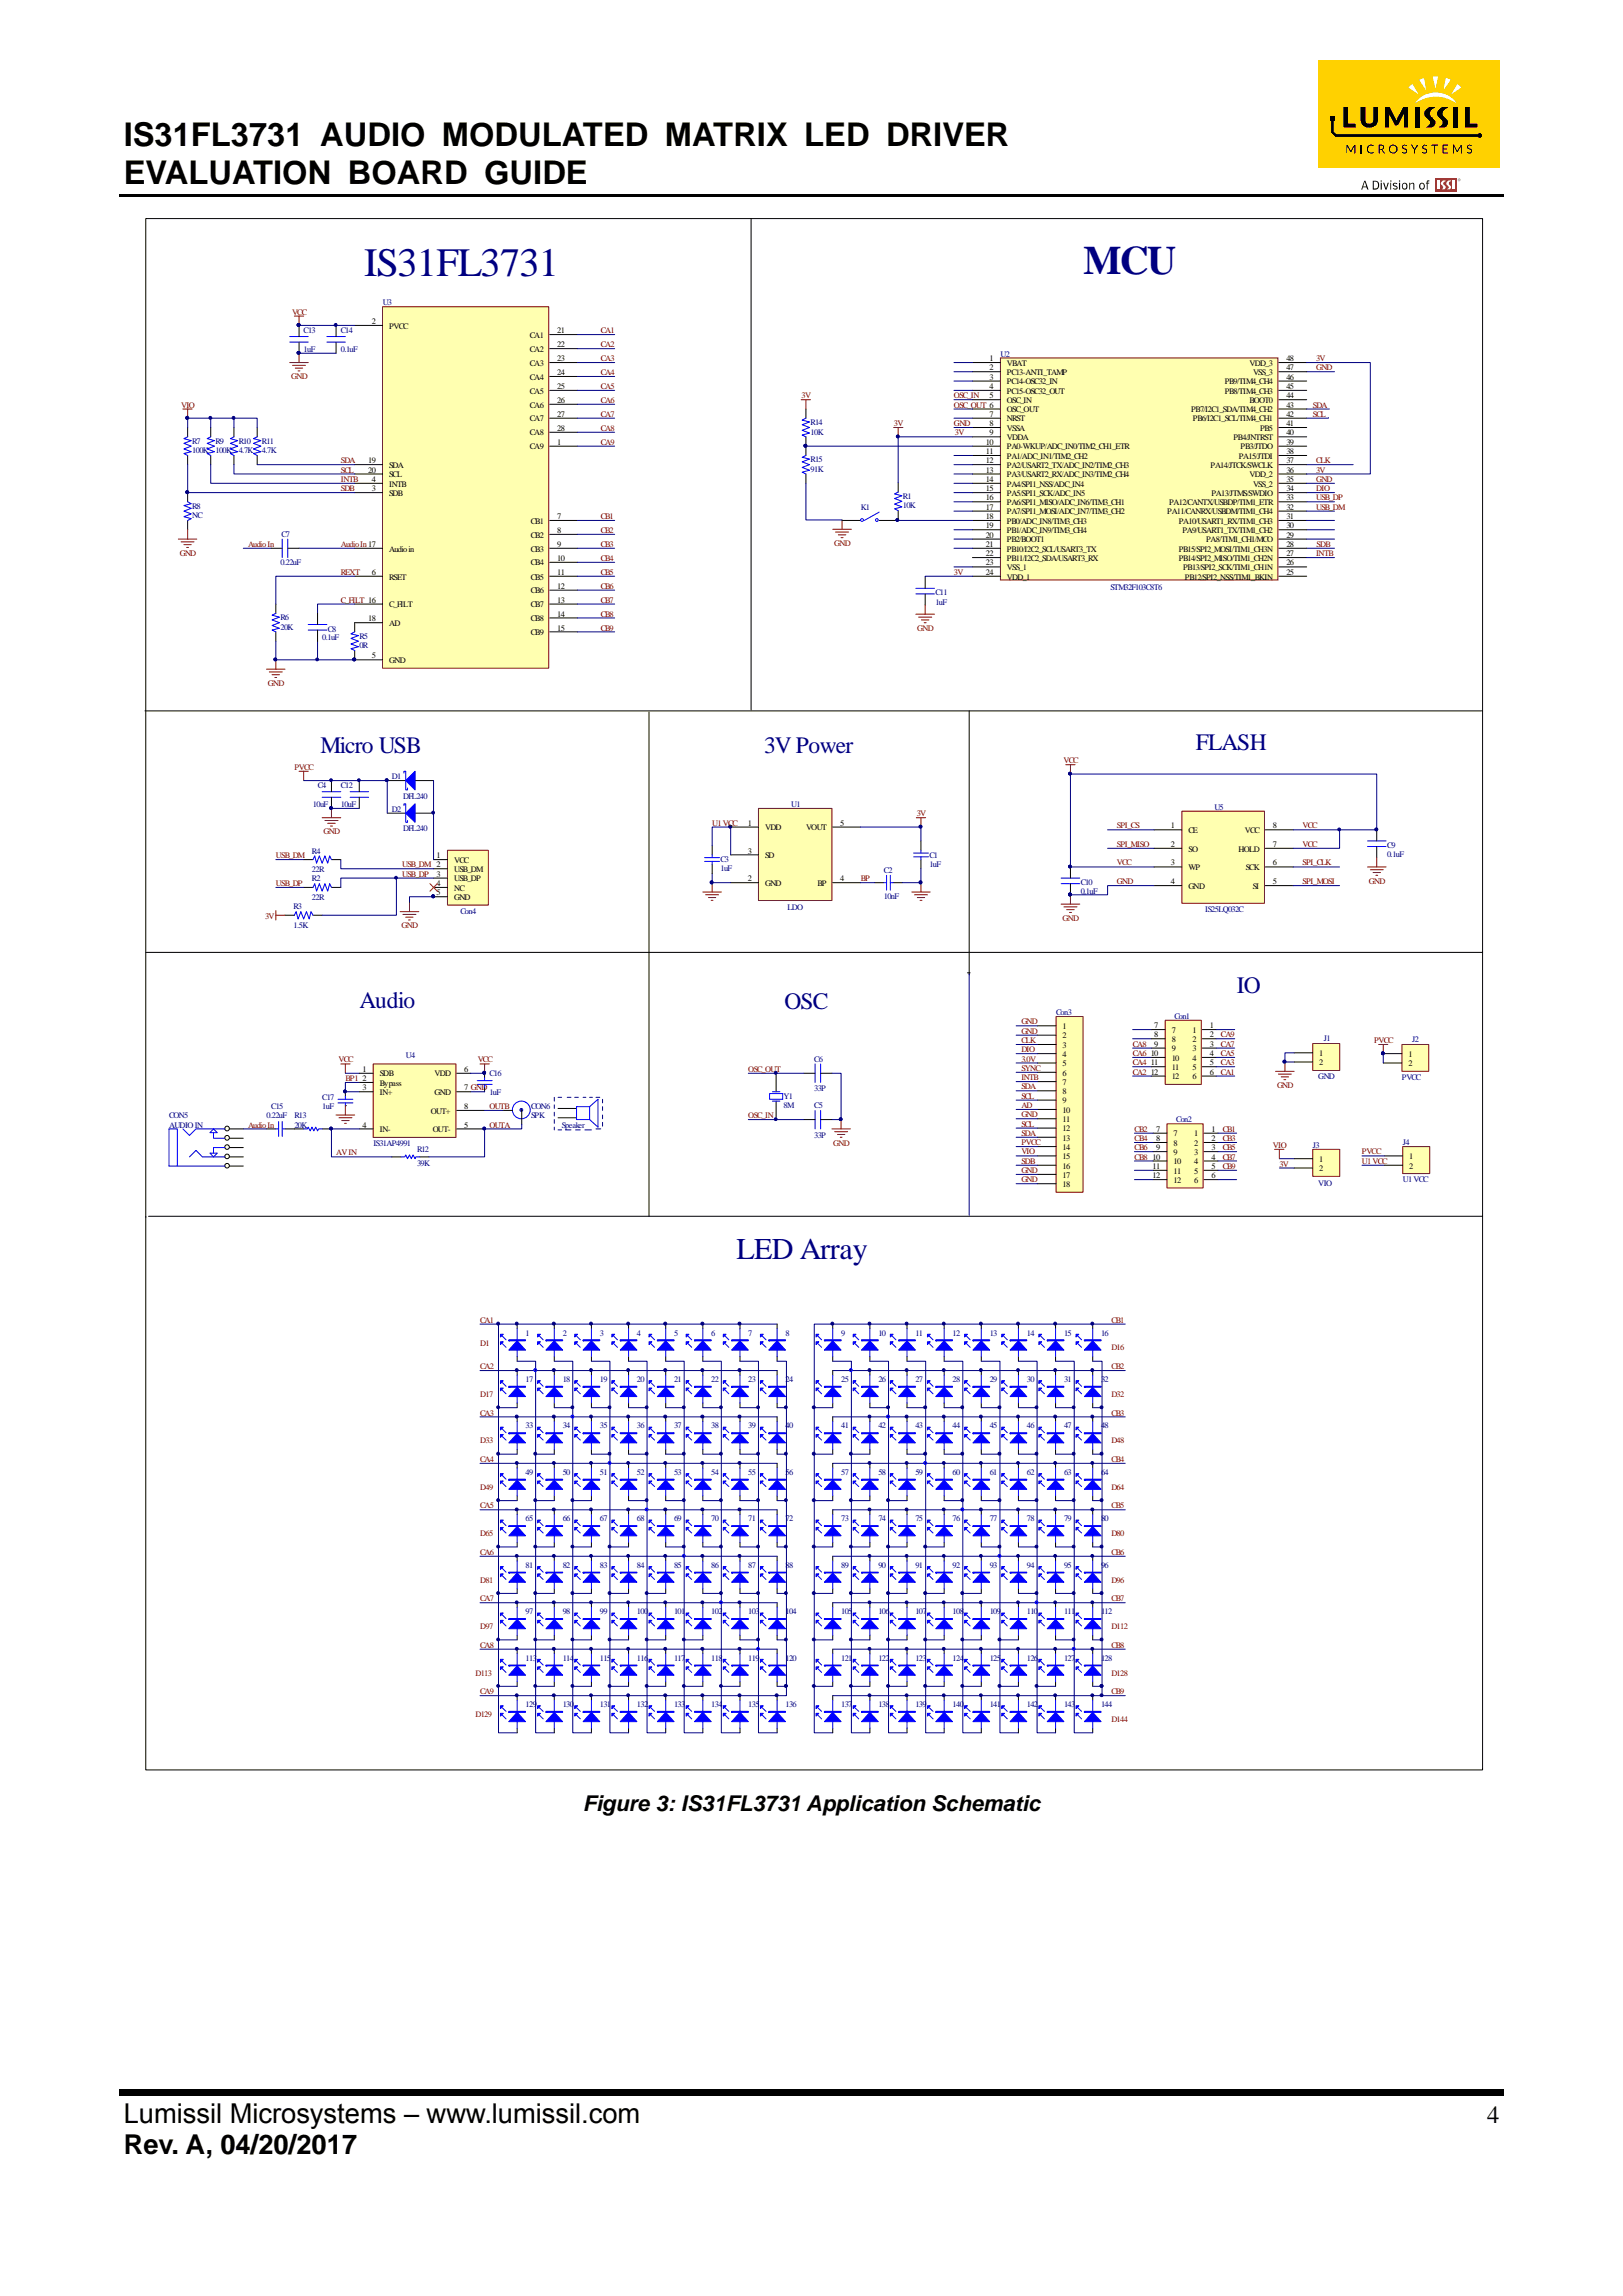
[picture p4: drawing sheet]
<svg xmlns="http://www.w3.org/2000/svg" width="210mm" height="297mm" viewBox="0 0 210 297" stroke-linecap="round" stroke-linejoin="round" font-family="sans-serif">
<defs><g id="words">
<g font-size="5.2" fill="#000080">
<text x="47.1" y="35.7">IS31FL3731</text>
<text x="140.2" y="35.5">MCU</text>
</g>
<g font-size="4.2">
<text x="16" y="18.9">IS31FL3731 AUDIO MODULATED MATRIX LED DRIVER</text>
<text x="16" y="23.9">EVALUATION BOARD GUIDE</text>
</g>
<text font-size="3.9" fill="#000080" x="95.3" y="162.8">LED Array</text>
<g font-size="3.5">
<text x="16" y="274.7">Lumissil Microsystems – www.lumissil.com</text>
<text x="16" y="278.7">Rev. A, 04/20/2017</text>
</g>
<text font-size="3.2" x="192.4" y="274.7">4</text>
<g font-size="3" fill="#000080">
<text x="41.5" y="97.4">Micro USB</text>
<text x="98.9" y="97.4">3V Power</text>
<text x="154.7" y="97.1">FLASH</text>
<text x="46.5" y="130.4">Audio</text>
<text x="101.5" y="130.5">OSC</text>
<text x="160" y="128.4">IO</text>
</g>
<text font-size="2.8" x="75.4" y="234.4">Figure 3: IS31FL3731 Application Schematic</text>
<g font-size="1.1" fill="#800000">
<text x="37.8" y="40.7">VCC</text>
<text x="77.7" y="43.1">CA1</text>
<text x="77.7" y="44.9">CA2</text>
<text x="77.7" y="46.7">CA3</text>
<text x="170.3" y="46.7">3V</text>
<text x="170.3" y="47.9">GND</text>
<text x="23.4" y="52.7">VIO</text>
<text x="37.7" y="49.1">GND</text>
<text x="77.7" y="48.5">CA4</text>
<text x="77.7" y="50.3">CA5</text>
<text x="77.7" y="52.1">CA6</text>
<text x="77.7" y="53.9">CA7</text>
<text x="103.7" y="51.5">3V</text>
<text x="123.4" y="51.5">OSC_IN</text>
<text x="123.4" y="52.7">OSC_OUT 6</text>
<text x="169.8" y="52.7">SDA</text>
<text x="169.8" y="53.9">SCL</text>
<text x="44.1" y="59.9">SDA</text>
<text x="77.7" y="55.7">CA8</text>
<text x="77.7" y="57.5">CA9</text>
<text x="115.7" y="55.1">3V</text>
<text x="123.4" y="55.1">GND</text>
<text x="123.5" y="56.3">3V</text>
<text x="170.3" y="59.9">CLK</text>
<text x="44.1" y="61.2">SCL</text>
<text x="44.1" y="62.3">INTB</text>
<text x="44.1" y="63.5">SDB</text>
<text x="170.3" y="66">USB_DM</text>
<text x="170.3" y="64.7">USB_DP</text>
<text x="170.3" y="63.5">DIO</text>
<text x="170.3" y="62.3">GND</text>
<text x="170.3" y="61.2">3V</text>
<text x="23.3" y="71.9">GND</text>
<text x="32.1" y="70.8">Audio In</text>
<text x="44.1" y="70.8">Audio In17</text>
<text x="77.7" y="67.1">CB1</text>
<text x="77.7" y="69">CB2</text>
<text x="77.7" y="70.8">CB3</text>
<text x="107.9" y="70.6">GND</text>
<text x="170.3" y="72">INTB</text>
<text x="170.3" y="70.8">SDB</text>
<text x="44.1" y="74.4">REXT</text>
<text x="44.1" y="78">C_FILT 16</text>
<text x="77.7" y="72.6">CB4</text>
<text x="77.7" y="74.4">CB5</text>
<text x="77.7" y="76.2">CB6</text>
<text x="77.7" y="78">CB7</text>
<text x="123.4" y="74.4">3V</text>
<text x="77.7" y="79.8">CB8</text>
<text x="77.7" y="81.6">CB9</text>
<text x="118.7" y="81.6">GND</text>
<text x="34.7" y="88.7">GND</text>
<text x="38.1" y="99.6">PVCC</text>
<text x="137.6" y="98.8">VCC</text>
<text x="41.9" y="107.9">GND</text>
<text x="92.1" y="106.8">U1 VCC</text>
<text x="118.6" y="105.6">3V</text>
<text x="144.5" y="107.2">SPI_CS</text>
<text x="168.5" y="107.2">VCC</text>
<text x="35.7" y="111">USB_DM</text>
<text x="52" y="112.2">USB_DM 2</text>
<text x="52" y="113.4">USB_DP</text>
<text x="144.5" y="109.6">SPI_MISO</text>
<text x="144.5" y="112">VCC</text>
<text x="168.5" y="109.6">VCC</text>
<text x="168.5" y="112">SPI_CLK</text>
<text x="34.3" y="118.8">3V</text>
<text x="35.7" y="114.6">USB_DP</text>
<text x="111.4" y="114">BP</text>
<text x="137.5" y="119.1">GND</text>
<text x="144.5" y="114.4">GND</text>
<text x="168.5" y="114.4">SPI_MOSI</text>
<text x="177.1" y="114.3">GND</text>
<text x="52" y="120.1">GND</text>
<text x="43.8" y="137.5">VCC</text>
<text x="61.8" y="137.5">VCC</text>
<text x="132.1" y="132.5">GND</text>
<text x="132.1" y="133.7">GND</text>
<text x="132.1" y="134.9">CLK</text>
<text x="132.1" y="136.1">DIO</text>
<text x="132.1" y="137.4">3.0V</text>
<text x="146.6" y="137.8">CA4</text>
<text x="146.6" y="136.6">CA6</text>
<text x="146.6" y="135.4">CA8</text>
<text x="158" y="137.8">CA3</text>
<text x="158" y="136.6">CA5</text>
<text x="158" y="135.4">CA7</text>
<text x="158" y="134.2">CA9</text>
<text x="177.8" y="134.9">PVCC</text>
<text x="44.7" y="139.9">BP1</text>
<text x="63.3" y="143.5">OUTB</text>
<text x="96.8" y="138.7">OSC_OUT</text>
<text x="132.1" y="138.5">SYNC</text>
<text x="132.1" y="139.7">INTB</text>
<text x="132.1" y="140.9">SDA</text>
<text x="132.1" y="142.2">SCL</text>
<text x="132.1" y="143.3">AD</text>
<text x="146.6" y="139">CA2</text>
<text x="158" y="139">CA1</text>
<text x="165.2" y="140.8">GND</text>
<text x="32.1" y="145.9">Audio In</text>
<text x="43.5" y="149.5">AV IN</text>
<text x="63.3" y="145.9">OUTA</text>
<text x="96.8" y="144.7">OSC_IN</text>
<text x="107.8" y="148.2">GND</text>
<text x="132.1" y="144.5">GND</text>
<text x="132.1" y="145.8">SCL</text>
<text x="132.1" y="147">SDA</text>
<text x="132.1" y="148.2">PVCC</text>
<text x="132.1" y="149.4">VIO</text>
<text x="146.8" y="146.4">CB2</text>
<text x="146.8" y="147.6">CB4</text>
<text x="146.8" y="148.8">CB6</text>
<text x="158.2" y="146.4">CB1</text>
<text x="158.2" y="147.6">CB3</text>
<text x="158.2" y="148.8">CB5</text>
<text x="164.7" y="148.5">VIO</text>
<text x="176.2" y="149.4">PVCC</text>
<text x="132.1" y="150.6">SDB</text>
<text x="132.1" y="151.8">GND</text>
<text x="132.1" y="153">GND</text>
<text x="146.8" y="150">CB8</text>
<text x="158.2" y="150">CB7</text>
<text x="158.2" y="151.2">CB9</text>
<text x="165.5" y="150.9">3V</text>
<text x="176.2" y="150.6">U1 VCC</text>
<text x="62.1" y="171.1">CA1</text>
<text x="143.8" y="171.1">CB1</text>
<text x="62.1" y="174.1">D1</text>
<text x="62.1" y="177.1">CA2</text>
<text x="143.8" y="174.7">D16</text>
<text x="143.8" y="177.1">CB2</text>
<text x="62.1" y="180.7">D17</text>
<text x="62.1" y="183.1">CA3</text>
<text x="143.8" y="180.7">D32</text>
<text x="143.8" y="183.1">CB3</text>
<text x="62.1" y="186.7">D33</text>
<text x="62.1" y="189.1">CA4</text>
<text x="143.8" y="186.7">D48</text>
<text x="143.8" y="189.1">CB4</text>
<text x="62.1" y="192.7">D49</text>
<text x="62.1" y="195.2">CA5</text>
<text x="143.8" y="192.7">D64</text>
<text x="143.8" y="195.2">CB5</text>
<text x="62.1" y="198.8">D65</text>
<text x="62.1" y="201.2">CA6</text>
<text x="143.8" y="198.8">D80</text>
<text x="143.8" y="201.2">CB6</text>
<text x="62.1" y="204.8">D81</text>
<text x="62.1" y="207.2">CA7</text>
<text x="143.8" y="204.8">D96</text>
<text x="143.8" y="207.2">CB7</text>
<text x="62.1" y="210.8">D97</text>
<text x="62.1" y="213.2">CA8</text>
<text x="143.8" y="210.8">D112</text>
<text x="143.8" y="213.2">CB8</text>
<text x="61.5" y="216.8">D113</text>
<text x="62.1" y="219.2">CA9</text>
<text x="143.8" y="216.8">D128</text>
<text x="143.8" y="219.2">CB9</text>
<text x="61.5" y="222.2">D129</text>
<text x="143.8" y="222.8">D144</text>
</g>
<g font-size="1.1">
<text x="48.1" y="41.9">2</text>
<text x="50.3" y="42.5">PVCC</text>
<text x="68.6" y="47.3">CA3</text>
<text x="68.6" y="45.5">CA2</text>
<text x="68.6" y="43.7">CA1</text>
<text x="72.1" y="46.7">23</text>
<text x="72.1" y="44.9">22</text>
<text x="72.1" y="43.1">21</text>
<text x="128" y="46.7">1</text>
<text x="128" y="47.9">2</text>
<text x="130.3" y="47.3">VBAT</text>
<text x="161.6" y="47.3">VDD_3</text>
<text x="166.4" y="47.9">47</text>
<text x="166.4" y="46.7">48</text>
<text x="68.6" y="52.7">CA6</text>
<text x="68.6" y="50.9">CA5</text>
<text x="68.6" y="49.1">CA4</text>
<text x="72.1" y="53.9">27</text>
<text x="72.1" y="52.1">26</text>
<text x="72.1" y="50.3">25</text>
<text x="72.1" y="48.5">24</text>
<text x="128" y="49.1">3</text>
<text x="128" y="50.3">4</text>
<text x="128" y="51.5">5</text>
<text x="128" y="53.9">7</text>
<text x="130.3" y="48.5">PC13-ANTI_TAMP</text>
<text x="130.3" y="49.7">PC14-OSC32_IN</text>
<text x="130.3" y="50.9">PC15-OSC32_OUT</text>
<text x="130.3" y="52.1">OSC_IN</text>
<text x="130.3" y="53.3">OSC_OUT</text>
<text x="154.1" y="53.3">PB7/I2C1_SDA/TIM4_CH2</text>
<text x="158.5" y="50.9">PB8/TIM4_CH3</text>
<text x="158.5" y="49.7">PB9/TIM4_CH4</text>
<text x="161.6" y="52.1">BOOT0</text>
<text x="162.1" y="48.5">VSS_3</text>
<text x="166.4" y="51.5">44</text>
<text x="166.4" y="50.3">45</text>
<text x="166.4" y="49.1">46</text>
<text x="166.4" y="52.7">43</text>
<text x="166.4" y="53.9">42</text>
<text x="47.6" y="59.9">19</text>
<text x="68.6" y="58.1">CA9</text>
<text x="68.6" y="56.3">CA8</text>
<text x="68.6" y="54.5">CA7</text>
<text x="72.1" y="57.5">1</text>
<text x="72.1" y="55.7">28</text>
<text x="127.6" y="57.5">10</text>
<text x="127.6" y="58.7">11</text>
<text x="127.6" y="59.9">12</text>
<text x="128" y="55.1">8</text>
<text x="128" y="56.3">9</text>
<text x="130.3" y="54.5">NRST</text>
<text x="130.3" y="55.7">VSSA</text>
<text x="130.3" y="56.9">VDDA</text>
<text x="130.3" y="58.1">PA0-WKUP/ADC_IN0/TIM2_CH1_ETR</text>
<text x="130.3" y="59.3">PA1/ADC_IN1/TIM2_CH2</text>
<text x="154.3" y="54.5">PB6/I2C1_SCL/TIM4_CH1</text>
<text x="159.6" y="56.9">PB4/JNTRST</text>
<text x="160.3" y="59.3">PA15/JTDI</text>
<text x="160.5" y="58.1">PB3/JTDO</text>
<text x="163" y="55.7">PB5</text>
<text x="166.4" y="55.1">41</text>
<text x="166.4" y="56.3">40</text>
<text x="166.4" y="58.7">38</text>
<text x="166.4" y="59.9">37</text>
<text x="166.4" y="57.5">39</text>
<text x="47.6" y="61.2">20</text>
<text x="48.1" y="62.3">4</text>
<text x="48.1" y="63.5">3</text>
<text x="50.3" y="60.5">SDA</text>
<text x="50.3" y="61.7">SCL</text>
<text x="50.3" y="62.9">INTB</text>
<text x="50.3" y="64.1">SDB</text>
<text x="127.6" y="61.2">13</text>
<text x="127.6" y="62.3">14</text>
<text x="127.6" y="63.5">15</text>
<text x="127.6" y="64.7">16</text>
<text x="127.6" y="66">17</text>
<text x="130.3" y="60.5">PA2/USART2_TX/ADC_IN2/TIM2_CH3</text>
<text x="130.3" y="61.7">PA3/USART2_RX/ADC_IN3/TIM2_CH4</text>
<text x="130.3" y="62.9">PA4/SPI1_NSS/ADC_IN4</text>
<text x="130.3" y="64.1">PA5/SPI1_SCK/ADC_IN5</text>
<text x="130.3" y="65.3">PA6/SPI1_MISO/ADC_IN6/TIM3_CH1</text>
<text x="151.3" y="65.3">PA12/CANTX/USBDP/TIM1_ETR</text>
<text x="156.6" y="60.5">PA14/JTCK/SWCLK</text>
<text x="156.7" y="64.1">PA13/JTMS/SWDIO</text>
<text x="161.6" y="61.7">VDD_2</text>
<text x="162.1" y="62.9">VSS_2</text>
<text x="166.4" y="62.3">35</text>
<text x="166.4" y="61.2">36</text>
<text x="166.4" y="63.5">34</text>
<text x="166.4" y="66">32</text>
<text x="166.4" y="64.7">33</text>
<text x="50.3" y="71.4">Audio in</text>
<text x="68.7" y="71.4">CB3</text>
<text x="68.7" y="69.6">CB2</text>
<text x="68.7" y="67.8">CB1</text>
<text x="72.1" y="70.8">9</text>
<text x="72.1" y="69">8</text>
<text x="72.1" y="67.1">7</text>
<text x="127.6" y="67.1">18</text>
<text x="127.6" y="68.3">19</text>
<text x="127.6" y="69.6">20</text>
<text x="127.6" y="70.8">21</text>
<text x="127.6" y="72">22</text>
<text x="130.3" y="66.5">PA7/SPI1_MOSI/ADC_IN7/TIM3_CH2</text>
<text x="130.3" y="67.8">PB0/ADC_IN8/TIM3_CH3</text>
<text x="130.3" y="69">PB1/ADC_IN9/TIM3_CH4</text>
<text x="130.3" y="70.1">PB2/BOOT1</text>
<text x="130.3" y="71.4">PB10/I2C2_SCL/USART3_TX</text>
<text x="151" y="66.5">PA11/CANRX/USBDM/TIM1_CH4</text>
<text x="152.5" y="71.4">PB15/SPI2_MOSI/TIM1_CH3N</text>
<text x="152.5" y="67.8">PA10/USART1_RX/TIM1_CH3</text>
<text x="153" y="69">PA9/USART1_TX/TIM1_CH2</text>
<text x="156.1" y="70.1">PA8/TIM1_CH1/MCO</text>
<text x="166.4" y="69.6">29</text>
<text x="166.4" y="68.3">30</text>
<text x="166.4" y="72">27</text>
<text x="166.4" y="70.8">28</text>
<text x="166.4" y="67.1">31</text>
<text x="48.1" y="74.4">6</text>
<text x="50.3" y="75">RSET</text>
<text x="68.7" y="76.8">CB6</text>
<text x="68.7" y="75">CB5</text>
<text x="68.7" y="73.2">CB4</text>
<text x="72.1" y="78">13</text>
<text x="72.1" y="76.2">12</text>
<text x="72.1" y="74.4">11</text>
<text x="72.1" y="72.6">10</text>
<text x="127.6" y="73.2">23</text>
<text x="127.6" y="74.4">24</text>
<text x="130.3" y="72.6">PB11/I2C2_SDA/USART3_RX</text>
<text x="130.3" y="73.8">VSS_1</text>
<text x="130.3" y="75">VDD_1</text>
<text x="152.5" y="72.6">PB14/SPI2_MISO/TIM1_CH2N</text>
<text x="153.1" y="73.8">PB13/SPI2_SCK/TIM1_CH1N</text>
<text x="153.3" y="75">PB12/SPI2_NSS/TIM1_BKIN</text>
<text x="166.4" y="74.4">25</text>
<text x="166.4" y="73.2">26</text>
<text x="47.6" y="80.4">18</text>
<text x="50.3" y="81">AD</text>
<text x="50.3" y="78.6">C_FILT</text>
<text x="68.7" y="82.2">CB9</text>
<text x="68.7" y="80.4">CB8</text>
<text x="68.7" y="78.6">CB7</text>
<text x="72.1" y="81.6">15</text>
<text x="72.1" y="79.8">14</text>
<text x="48.1" y="85.2">5</text>
<text x="50.3" y="85.8">GND</text>
<text x="96.7" y="106.8">1</text>
<text x="99" y="107.4">VDD</text>
<text x="104.3" y="107.4">VOUT</text>
<text x="108.7" y="106.8">5</text>
<text x="151.5" y="107.2">1</text>
<text x="153.8" y="107.8">CE</text>
<text x="161.1" y="107.8">VCC</text>
<text x="164.7" y="107.2">8</text>
<text x="56.5" y="111">1</text>
<text x="56.5" y="113.4">3</text>
<text x="58.8" y="111.6">VCC</text>
<text x="58.8" y="112.8">USB_DM</text>
<text x="96.7" y="110.4">3</text>
<text x="99" y="111">SD</text>
<text x="151.5" y="109.6">2</text>
<text x="151.5" y="112">3</text>
<text x="153.8" y="110.2">SO</text>
<text x="153.8" y="112.6">WP</text>
<text x="160.3" y="110.2">HOLD</text>
<text x="161.2" y="112.6">SCK</text>
<text x="164.7" y="109.6">7</text>
<text x="164.7" y="112">6</text>
<text x="56.5" y="114.6">4</text>
<text x="56.5" y="115.8">5</text>
<text x="58.8" y="114">USB_DP</text>
<text x="58.8" y="115.2">NC</text>
<text x="58.8" y="116.4">GND</text>
<text x="96.7" y="114">2</text>
<text x="99" y="114.6">GND</text>
<text x="105.8" y="114.6">BP</text>
<text x="108.7" y="114">4</text>
<text x="151.5" y="114.4">4</text>
<text x="153.8" y="115">GND</text>
<text x="162.1" y="115">SI</text>
<text x="164.7" y="114.4">5</text>
<text x="137.5" y="133.1">1</text>
<text x="137.5" y="134.3">2</text>
<text x="137.5" y="135.5">3</text>
<text x="137.5" y="136.7">4</text>
<text x="137.5" y="137.9">5</text>
<text x="148.9" y="136.6">10</text>
<text x="148.9" y="137.8">11</text>
<text x="149.3" y="133">7</text>
<text x="149.3" y="134.2">8</text>
<text x="149.3" y="135.4">9</text>
<text x="151.6" y="133.6">7</text>
<text x="151.6" y="134.8">8</text>
<text x="151.6" y="136">9</text>
<text x="151.6" y="137.2">10</text>
<text x="154.3" y="133.6">1</text>
<text x="154.3" y="134.8">2</text>
<text x="154.3" y="136">3</text>
<text x="154.3" y="137.2">4</text>
<text x="156.5" y="133">1</text>
<text x="156.5" y="134.2">2</text>
<text x="156.5" y="135.4">3</text>
<text x="156.5" y="136.6">4</text>
<text x="156.5" y="137.8">5</text>
<text x="170.7" y="136.6">1</text>
<text x="170.7" y="137.8">2</text>
<text x="182.2" y="136.7">1</text>
<text x="182.2" y="137.9">2</text>
<text x="46.9" y="138.7">1</text>
<text x="46.9" y="139.9">2</text>
<text x="46.9" y="141.1">3</text>
<text x="49.1" y="139.3">SDB</text>
<text x="49.1" y="140.5">Bypass</text>
<text x="49.1" y="141.7">IN+</text>
<text x="56.2" y="141.7">GND</text>
<text x="56.2" y="139.3">VDD</text>
<text x="60.1" y="141.1">7 GND</text>
<text x="60.1" y="138.7">6</text>
<text x="60.1" y="143.5">8</text>
<text x="137.5" y="139.1">6</text>
<text x="137.5" y="140.3">7</text>
<text x="137.5" y="141.5">8</text>
<text x="137.5" y="142.7">9</text>
<text x="137.5" y="144">10</text>
<text x="148.9" y="139">12</text>
<text x="151.6" y="138.4">11</text>
<text x="151.6" y="139.6">12</text>
<text x="154.3" y="138.4">5</text>
<text x="154.3" y="139.6">6</text>
<text x="156.5" y="139">6</text>
<text x="46.9" y="145.9">4</text>
<text x="49.1" y="146.5">IN-</text>
<text x="55.8" y="144.1">OUT+</text>
<text x="56" y="146.5">OUT-</text>
<text x="60.1" y="145.9">5</text>
<text x="137.5" y="145.2">11</text>
<text x="137.5" y="146.3">12</text>
<text x="137.5" y="147.6">13</text>
<text x="137.5" y="148.8">14</text>
<text x="137.5" y="150">15</text>
<text x="149.6" y="146.4">7</text>
<text x="149.6" y="147.6">8</text>
<text x="149.6" y="148.8">9</text>
<text x="151.8" y="147">7</text>
<text x="151.8" y="148.2">8</text>
<text x="151.8" y="149.4">9</text>
<text x="154.5" y="147">1</text>
<text x="154.5" y="148.2">2</text>
<text x="154.5" y="149.4">3</text>
<text x="156.8" y="146.4">1</text>
<text x="156.8" y="147.6">2</text>
<text x="156.8" y="148.8">3</text>
<text x="182.3" y="150">1</text>
<text x="137.5" y="151.2">16</text>
<text x="137.5" y="152.4">17</text>
<text x="137.5" y="153.6">18</text>
<text x="149.1" y="150">10</text>
<text x="149.1" y="151.2">11</text>
<text x="149.1" y="152.4">12</text>
<text x="151.8" y="150.6">10</text>
<text x="151.8" y="151.8">11</text>
<text x="151.8" y="153">12</text>
<text x="154.5" y="150.6">4</text>
<text x="154.5" y="151.8">5</text>
<text x="154.5" y="153">6</text>
<text x="156.8" y="150">4</text>
<text x="156.8" y="151.2">5</text>
<text x="156.8" y="152.4">6</text>
<text x="170.7" y="150.3">1</text>
<text x="170.7" y="151.5">2</text>
<text x="182.3" y="151.2">2</text>
</g>
<g font-size="1.1" fill="#000080">
<text x="49.5" y="39.5">U3</text>
<text x="39.3" y="45.5">1uF</text>
<text x="39.3" y="43.1">C13</text>
<text x="44.1" y="45.5">0.1uF</text>
<text x="44.1" y="43.1">C14</text>
<text x="129.4" y="46.1">U2</text>
<text x="24.9" y="58.6">100K</text>
<text x="24.9" y="57.4">R7</text>
<text x="27.9" y="58.6">100K</text>
<text x="27.9" y="57.4">R9</text>
<text x="30.9" y="58.6">4.7K</text>
<text x="30.9" y="57.4">R10</text>
<text x="33.9" y="58.6">4.7K</text>
<text x="33.9" y="57.4">R11</text>
<text x="104.9" y="56.2">10K</text>
<text x="104.9" y="55">R14</text>
<text x="104.9" y="59.8">R15</text>
<text x="24.9" y="65.8">R8</text>
<text x="104.9" y="61">91K</text>
<text x="111.4" y="66">K1</text>
<text x="116.8" y="65.8">10K</text>
<text x="116.8" y="64.6">R1</text>
<text x="24.9" y="67">NC</text>
<text x="36.4" y="69.4">C7</text>
<text x="36.3" y="73.2">0.22uF</text>
<text x="121" y="77">C11</text>
<text x="143.7" y="76.3">STM32F103C8T6</text>
<text x="36.3" y="81.4">20K</text>
<text x="36.3" y="80.2">R6</text>
<text x="41.7" y="82.8">0.1uF</text>
<text x="42.4" y="81.7">C8</text>
<text x="46.5" y="83.9">0R</text>
<text x="46.5" y="82.7">R5</text>
<text x="121" y="78.2">1uF</text>
<text x="50.7" y="100.8">D1</text>
<text x="40.5" y="104.4">10uF</text>
<text x="41.1" y="102">C4</text>
<text x="44.1" y="104.4">10uF</text>
<text x="44.1" y="102">C12</text>
<text x="50.7" y="105">D2</text>
<text x="52.2" y="103.3">DFL240</text>
<text x="52.2" y="107.5">DFL240</text>
<text x="102.3" y="104.4">U1</text>
<text x="157.1" y="104.8">U5</text>
<text x="40.4" y="112.8">22R</text>
<text x="40.4" y="110.4">R4</text>
<text x="93.2" y="112.7">1uF</text>
<text x="93.2" y="111.5">C3</text>
<text x="114.4" y="112.9">C2</text>
<text x="120.2" y="112.2">1uF</text>
<text x="120.2" y="111">C1</text>
<text x="179.5" y="110.9">0.1uF</text>
<text x="179.5" y="109.7">C9</text>
<text x="38" y="117.6">R3</text>
<text x="40.4" y="116.4">22R</text>
<text x="40.4" y="114">R2</text>
<text x="59.6" y="118.2">Con4</text>
<text x="101.9" y="117.8">LDO</text>
<text x="114.4" y="116.3">10nF</text>
<text x="139.8" y="115.7">0.1uF</text>
<text x="139.8" y="114.5">C10</text>
<text x="155.9" y="118">IS25LQ032C</text>
<text x="38" y="120">1.5K</text>
<text x="136.6" y="131.3">Con3</text>
<text x="152" y="131.8">Con1</text>
<text x="52.5" y="136.9">U4</text>
<text x="105.3" y="137.4">C6</text>
<text x="171.3" y="134.7">J1</text>
<text x="182.7" y="134.8">J2</text>
<text x="35.1" y="143.5">C15</text>
<text x="41.7" y="143.5">1uF</text>
<text x="41.7" y="142.3">C17</text>
<text x="63.3" y="141.7">1uF</text>
<text x="63.3" y="139.3">C16</text>
<text x="68.7" y="143.5">CON6</text>
<text x="101.4" y="142.2">Y1</text>
<text x="101.4" y="143.3">8M</text>
<text x="105.3" y="143.3">C5</text>
<text x="105.3" y="141.2">33P</text>
<text x="170.6" y="139.6">GND</text>
<text x="181.4" y="139.7">PVCC</text>
<text x="21.9" y="144.7">CON5</text>
<text x="21.9" y="145.9">AUDIO IN</text>
<text x="34.5" y="144.7">0.22uF</text>
<text x="38.1" y="144.7">R13</text>
<text x="38.1" y="145.9">20K</text>
<text x="48.3" y="148.3">IS31AP4991</text>
<text x="54" y="149">R12</text>
<text x="68.7" y="144.7">SPK</text>
<text x="72.7" y="145.9">Speaker</text>
<text x="105.3" y="147.2">33P</text>
<text x="152.2" y="145.2">Con2</text>
<text x="169.8" y="148.5">J3</text>
<text x="181.5" y="148.2">J4</text>
<text x="54" y="150.8">39K</text>
<text x="170.6" y="153.4">VIO</text>
<text x="181.5" y="153">U1 VCC</text>
<text x="68" y="172.8">1</text>
<text x="72.8" y="172.8">2</text>
<text x="77.6" y="172.8">3</text>
<text x="82.4" y="172.8">4</text>
<text x="87.2" y="172.8">5</text>
<text x="92" y="172.8">6</text>
<text x="96.8" y="172.8">7</text>
<text x="101.6" y="172.8">8</text>
<text x="108.8" y="172.8">9</text>
<text x="113.6" y="172.8">10</text>
<text x="118.4" y="172.8">11</text>
<text x="123.3" y="172.8">12</text>
<text x="128.1" y="172.8">13</text>
<text x="132.9" y="172.8">14</text>
<text x="137.7" y="172.8">15</text>
<text x="142.5" y="172.8">16</text>
<text x="68" y="178.8">17</text>
<text x="72.8" y="178.8">18</text>
<text x="77.6" y="178.8">19</text>
<text x="82.4" y="178.8">20</text>
<text x="87.2" y="178.8">21</text>
<text x="92" y="178.8">22</text>
<text x="96.8" y="178.8">23</text>
<text x="101.6" y="178.8">24</text>
<text x="108.8" y="178.8">25</text>
<text x="113.6" y="178.8">26</text>
<text x="118.4" y="178.8">27</text>
<text x="123.3" y="178.8">28</text>
<text x="128.1" y="178.8">29</text>
<text x="132.9" y="178.8">30</text>
<text x="137.7" y="178.8">31</text>
<text x="142.5" y="178.8">32</text>
<text x="68" y="184.8">33</text>
<text x="72.8" y="184.8">34</text>
<text x="77.6" y="184.8">35</text>
<text x="82.4" y="184.8">36</text>
<text x="87.2" y="184.8">37</text>
<text x="92" y="184.8">38</text>
<text x="96.8" y="184.8">39</text>
<text x="101.6" y="184.8">40</text>
<text x="108.8" y="184.8">41</text>
<text x="113.6" y="184.8">42</text>
<text x="118.4" y="184.8">43</text>
<text x="123.3" y="184.8">44</text>
<text x="128.1" y="184.8">45</text>
<text x="132.9" y="184.8">46</text>
<text x="137.7" y="184.8">47</text>
<text x="142.5" y="184.8">48</text>
<text x="68" y="190.8">49</text>
<text x="72.8" y="190.8">50</text>
<text x="77.6" y="190.8">51</text>
<text x="82.4" y="190.8">52</text>
<text x="87.2" y="190.8">53</text>
<text x="92" y="190.8">54</text>
<text x="96.8" y="190.8">55</text>
<text x="101.6" y="190.8">56</text>
<text x="108.8" y="190.8">57</text>
<text x="113.6" y="190.8">58</text>
<text x="118.4" y="190.8">59</text>
<text x="123.3" y="190.8">60</text>
<text x="128.1" y="190.8">61</text>
<text x="132.9" y="190.8">62</text>
<text x="137.7" y="190.8">63</text>
<text x="142.5" y="190.8">64</text>
<text x="68" y="196.8">65</text>
<text x="72.8" y="196.8">66</text>
<text x="77.6" y="196.8">67</text>
<text x="82.4" y="196.8">68</text>
<text x="87.2" y="196.8">69</text>
<text x="92" y="196.8">70</text>
<text x="96.8" y="196.8">71</text>
<text x="101.6" y="196.8">72</text>
<text x="108.8" y="196.8">73</text>
<text x="113.6" y="196.8">74</text>
<text x="118.4" y="196.8">75</text>
<text x="123.3" y="196.8">76</text>
<text x="128.1" y="196.8">77</text>
<text x="132.9" y="196.8">78</text>
<text x="137.7" y="196.8">79</text>
<text x="142.5" y="196.8">80</text>
<text x="68" y="202.8">81</text>
<text x="72.8" y="202.8">82</text>
<text x="77.6" y="202.8">83</text>
<text x="82.4" y="202.8">84</text>
<text x="87.2" y="202.8">85</text>
<text x="92" y="202.8">86</text>
<text x="96.8" y="202.8">87</text>
<text x="101.6" y="202.8">88</text>
<text x="108.8" y="202.8">89</text>
<text x="113.6" y="202.8">90</text>
<text x="118.4" y="202.8">91</text>
<text x="123.3" y="202.8">92</text>
<text x="128.1" y="202.8">93</text>
<text x="132.9" y="202.8">94</text>
<text x="137.7" y="202.8">95</text>
<text x="142.5" y="202.8">96</text>
<text x="68" y="208.9">97</text>
<text x="72.8" y="208.9">98</text>
<text x="77.6" y="208.9">99</text>
<text x="82.4" y="208.9">100</text>
<text x="87.2" y="208.9">101</text>
<text x="92" y="208.9">102</text>
<text x="96.8" y="208.9">103</text>
<text x="101.6" y="208.9">104</text>
<text x="108.8" y="208.9">105</text>
<text x="113.6" y="208.9">106</text>
<text x="118.4" y="208.9">107</text>
<text x="123.3" y="208.9">108</text>
<text x="128.1" y="208.9">109</text>
<text x="132.9" y="208.9">110</text>
<text x="137.7" y="208.9">111</text>
<text x="142.5" y="208.9">112</text>
<text x="68" y="214.9">113</text>
<text x="72.8" y="214.9">114</text>
<text x="77.6" y="214.9">115</text>
<text x="82.4" y="214.9">116</text>
<text x="87.2" y="214.9">117</text>
<text x="92" y="214.9">118</text>
<text x="96.8" y="214.9">119</text>
<text x="101.6" y="214.9">120</text>
<text x="108.8" y="214.9">121</text>
<text x="113.6" y="214.9">122</text>
<text x="118.4" y="214.9">123</text>
<text x="123.3" y="214.9">124</text>
<text x="128.1" y="214.9">125</text>
<text x="132.9" y="214.9">126</text>
<text x="137.7" y="214.9">127</text>
<text x="142.5" y="214.9">128</text>
<text x="68" y="220.9">129</text>
<text x="72.8" y="220.9">130</text>
<text x="77.6" y="220.9">131</text>
<text x="82.4" y="220.9">132</text>
<text x="87.2" y="220.9">133</text>
<text x="92" y="220.9">134</text>
<text x="96.8" y="220.9">135</text>
<text x="101.6" y="220.9">136</text>
<text x="108.8" y="220.9">137</text>
<text x="113.6" y="220.9">138</text>
<text x="118.4" y="220.9">139</text>
<text x="123.3" y="220.9">140</text>
<text x="128.1" y="220.9">141</text>
<text x="132.9" y="220.9">142</text>
<text x="137.7" y="220.9">143</text>
<text x="142.5" y="220.9">144</text>
</g>
</g></defs>
<path d="M15.5 25.3h179" fill="none" stroke="#000" stroke-width=".34"/>
<path d="M15.5 270.3h179v.7h-179z" fill="#000"/>
<path d="M170.6 7.9h23.4v13.8h-23.4z" fill="#ffd100"/>
<g fill="#000">
<path d="M174.2 18.7h.1l.5 .8 .4-.7 .2-.1v1.2h-.2v-1l-.4 .8-.5-.8v1h-.1zM176.1 18.7h.1v1.2h-.1zM176.9 18.9a.56 .56 0 0 1 .9 0h-.1a.45 .45 0 0 0-.6 .1 .45 .45 0 0 0 0 .6 .45 .45 0 0 0 .6 0 .34 .34 0 0 1-.5 .2 .58 .58 0 0 1-.3-.9zM181.4 18.8a.36 .36 0 0 1 .6 .1 .24 .24 0 0 0-.3-.1 .24 .24 0 0 0-.2 .3l.1 .1a.38 .38 0 0 1 .4 .5 .38 .38 0 0 1-.7 0l.1-.1a.3 .3 0 0 0 .3 .1 .3 .3 0 0 0 .2-.2l-.5-.3zM182.5 18.7l.2 .1 .3 .5 .3-.5 .2-.1-.4 .7v.5h-.2a1.21 1.21 0 0 0-.3-1.2zM184 18.8a.44 .44 0 0 1 .7 0l-.1 .1a.22 .22 0 0 0-.3-.1 .22 .22 0 0 0 0 .4 .38 .38 0 0 1 .3 .5 .38 .38 0 0 1-.7 0l.1-.1a.27 .27 0 0 0 .3 .1 .27 .27 0 0 0 .2-.3l-.5-.2zM185.2 18.7h.9v.2h-.4v1h-.2v-1h-.3zM186.6 18.7h.7v.2h-.5v.3h.4v.1h-.4v.4h.5v.2h-.7zM188 18.7h.1l.4 .8 .5-.8h.1v1.2h-.1v-1l-.4 .8h-.1l-.4-.8v1h-.1zM189.8 18.8a.33 .33 0 0 1 .6 .1 .31 .31 0 0 0-.5 .1l.1 .1a.45 .45 0 0 1 .4 .6 .36 .36 0 0 1-.3 .2 .36 .36 0 0 1-.3-.3 .23 .23 0 0 0 .4 .1 .23 .23 0 0 0 0-.3l-.3-.1a.28 .28 0 0 1-.1-.5z"/>
<path d="M178.4 18.7h.2a.34 .34 0 0 1 .5 .2 .34 .34 0 0 1-.3 .5l.4 .5-.2-.1-.3-.4h-.2v.5h-.1zM178.5 18.9v.4h.3a.21 .21 0 0 0 .2-.3 .21 .21 0 0 0-.3-.1z"/>
<path d="M179.7 19.3a.58 .58 0 0 1 1.1 0 .58 .58 0 0 1-1.1 0zM179.9 19a.44 .44 0 0 0 0 .6 .44 .44 0 0 0 .7 0 .44 .44 0 0 0-.1-.7h-.4z"/>
</g>
<path d="M188.6 23.3a.2 .2 0 0 1 .4 0 .2 .2 0 0 1-.4 0zM188.7 23.3a.14 .14 0 0 0 .2 0 .14 .14 0 0 0-.2 0zM188.7 23.2h.1l.1 .1h-.2zM188.7 23.2v.1l.1-.1z" fill="#010101"/>
<path d="M185.7 23.1h2.8v1.7h-2.8z" fill="#c42032"/>
<g fill="#fff">
<path d="M186 23.3h.3v1.2h-.3z"/>
<path d="M186.6 23.5l.1-.2h.3v.1a.33 .33 0 0 0-.3 .3 .33 .33 0 0 0 .3 .4 .25 .25 0 0 1-.1 .4h-.4l.2-.2-.1-.2a.38 .38 0 0 1 0-.6z"/>
<path d="M187.2 23.5l.2-.2h.3v.1a.33 .33 0 0 0-.3 .3 .33 .33 0 0 0 .3 .4v.2l-.1 .1-.4 .1a.22 .22 0 0 0 .2-.1 .22 .22 0 0 0 0-.3h-.1a.42 .42 0 0 1-.1-.6z"/>
<path d="M188 23.3h.3v1.2h-.3z"/>
</g>
<path d="M173.8 13.8h.6v2.2h1v.5h-1.6zM176 13.8h.7v1.4a.54 .54 0 0 0 .3 .8 .54 .54 0 0 0 .7-.6v-1.6h.6v1a1.55 1.55 0 0 1-.5 1.5 1.14 1.14 0 0 1-1.8-.9zM179.2 13.8l.6 .1 .9 1.7 .8-1.8h.7v2.7h-.6v-1.8l-.7 1.4-.2 .1-.3-.1-.7-1.4v1.8h-.5zM183 13.8h.7v2.7h-.7zM184.6 14.1a1 1 0 0 1 1.1-.3v.1a.74 .74 0 0 0-.6 1.1l.2 .2a.77 .77 0 0 1 .4 .8l-.4 .5h-.9a.64 .64 0 0 0 .6-.8l-.1-.1a1.09 1.09 0 0 1-.6-1.2zM186.2 14.1a.99 .99 0 0 1 1.1-.3l.1 .1a.83 .83 0 0 0-.7 1l.3 .3a.75 .75 0 0 1 .3 .8l-.3 .5h-.9a.64 .64 0 0 0 .5-.8l-.1-.1a1.08 1.08 0 0 1-.5-1.2zM188 13.8h.6v2.7h-.6zM189.5 13.8h.7v2.2h.9v.5h-1.6z" fill="#000"/>
<g fill="#fff">
<path d="M183.3 13a3.3 3.3 0 0 1 5.1 .3 4.7 4.7 0 0 0-5.3 0z"/>
<path d="M183.6 10.3l.7-.2 .2 1.6z"/>
<path d="M187 10.1l.7 .2-.9 1.4z"/>
<path d="M185.4 9.9h.7l-.4 1.6z"/>
<path d="M182.2 11.3l.5-.4 .9 1.3z"/>
<path d="M188.6 10.9l.5 .4-1.4 .9z"/>
</g>
<g fill="#000">
<path d="M172.1 15h.6v.6h-.1v1.4l.3 .4h18.3a.29 .29 0 0 1 .3-.2 .29 .29 0 0 1 .2 .2 .34 .34 0 0 1-.1 .4 .34 .34 0 0 1-.4-.1h-18.4l-.6-.5v-1.6h-.1zM178.9 23.6h.2l.2 .8 .2-.8h.2l-.3 .9h-.2zM180.2 23.7l.3-.1 .3 .1-.1 .1-.2-.1-.2 .2 .4 .2 .1 .3a.31 .31 0 0 1-.6-.1l.5 .1-.1-.2a.34 .34 0 0 1-.4-.5zM182.3 23.6h.1v.2a.33 .33 0 0 1 .6 0v.7h-.1v-.6l-.2-.2-.3 .2v.6h-.1zM184.6 23.4h.4l-.3 .1v.1h.2v.1h-.2v.8h-.1v-.8h-.1z"/>
<path d="M176.5 23.4h.2l.4 1.1h-.2l-.1-.3h-.5v.3h-.2zM176.6 23.5l-.2 .6h.4z"/>
<path d="M177.6 23.4a.61 .61 0 0 1 .8 .6 .61 .61 0 0 1-.8 .5zM177.7 23.5v.9h.2a.45 .45 0 0 0 .4-.5 .45 .45 0 0 0-.6-.4z"/>
<path d="M178.6 23.3h.2v.2h-.2zM178.6 23.6h.2v.9h-.2z"/>
<path d="M179.9 23.3h.1v.2h-.1zM179.9 23.6h.1v.9h-.1z"/>
<path d="M181 23.3h.1v.2h-.1zM181 23.6h.1v.9h-.1z"/>
<path d="M181.3 24.1a.45 .45 0 0 1 .9 0 .45 .45 0 0 1-.9 0zM181.6 23.8a.37 .37 0 0 0 .1 .6 .36 .36 0 0 0 .2-.3 .36 .36 0 0 0-.2-.4z"/>
<path d="M183.6 24.1a.42 .42 0 0 1 .8 0 .42 .42 0 0 1-.8 0zM183.8 23.8v.1a.33 .33 0 0 0 .2 .5 .31 .31 0 0 0 .2-.4 .31 .31 0 0 0-.4-.2z"/>
</g>
<path d="M129.4 46.3h35.9v28.7h-35.9z" fill-rule="evenodd" fill="#ffffb0" stroke="#800000" stroke-width=".13"/>
<g fill="none" stroke="#000" stroke-width=".13">
<path d="M97.2 28.3v63.5M24.3 55.3v1.2M24.3 58.9v1.2M27.3 55.3v1.2M27.3 58.9v1.2M30.3 55.3v1.2M30.3 58.9v1.2M33.3 55.3v1.2M33.3 58.9v1.2M38.7 42.1v1.4M38.7 44.3v1.4M125.8 46.9h3.6"/>
<path d="M125.8 48.1h3.6M125.8 49.3h3.6M125.8 50.5h3.6M125.8 51.7h3.6M125.8 52.9h3.6M125.8 54.1h3.6M125.8 55.3h3.6M125.8 56.5h3.6M125.8 57.7h3.6M125.8 58.9h3.6M165.5 46.9h3.6M165.5 48.1h3.6"/>
<path d="M165.5 49.3h3.6M165.5 50.5h3.6M165.5 51.7h3.6M165.5 52.9h3.6M165.5 54.1h3.6M165.5 55.3h3.6M165.5 56.5h3.6M165.5 57.7h3.6M165.5 58.9h3.6M24.3 63.7v1.2M24.3 67.3v1.2M35.7 78.1v1.3"/>
<path d="M108.9 67.3h2.4M113.7 67.3h2.4M116.2 62.5v1.2M116.2 66.1v1.2M119.7 74.7v1.4M119.7 76.8v1.5M125.8 60.1h3.6M125.8 61.3h3.6M125.8 62.5h3.6M125.8 63.7h3.6M125.8 64.9h3.6M125.8 66.1h3.6"/>
<path d="M125.8 67.3h3.6M125.8 68.5h3.6M125.8 69.7h3.6M125.8 70.9h3.6M125.8 72.1h3.6M125.8 73.3h3.6M125.8 74.5h3.6M165.5 60.1h3.6M165.5 61.3h3.6M165.5 62.5h3.6M165.5 63.7h3.6M165.5 64.9h3.6"/>
<path d="M165.5 66.1h3.6M165.5 67.3h3.6M165.5 68.5h3.6M165.5 69.7h3.6M165.5 70.9h3.6M165.5 72.1h3.6M165.5 73.3h3.6M165.5 74.5h3.6M18.8 92h172.9M35.7 81.7v1.3"/>
</g>
<g fill="none" stroke="#000080" stroke-width=".13">
<path d="M123.4 46.9h2.4M123.4 48.1h2.4M123.4 49.3h2.4M123.4 50.5h2.4M123.4 51.7h2.4M123.4 52.9h2.4M123.4 54.1h2.4M123.4 55.3h2.4M123.4 58.9h2.4M125.8 56.5h-9.6v6M169.1 46.9h8.2v14.4h-8.2M169.1 52.9h2.9"/>
<path d="M169.1 48.1h3.6M171.9 54l-2.8 .1M116.1 67.3h9.7M123.4 60.1h2.4M123.4 61.3h2.4M123.4 62.5h2.4M123.4 63.7h2.4M123.4 64.9h2.4M123.4 66.1h2.4M123.4 68.5h2.4M123.4 69.7h2.4M123.4 70.9h2.4"/>
<path d="M123.4 73.3h2.4M125.8 74.5h-6.1v.2M169.1 60.1h6M169.1 63.7h3.6M169.1 70.9h3.6M169.1 62.5h3.6M169.1 64.9h3.6M169.1 66.1h3.6M169.1 68.5h3.6M169.1 69.7h3.6M169.1 67.3h3.6M169.1 72.1h3.6"/>
</g>
<g fill="none" stroke="#00f" stroke-width=".13">
<path d="M24.3 56.5l-.5 .2 .9 .3-.9 .4 .9 .3-.9 .4 .9 .3-.9 .3 .5 .2M27.3 56.5l-.5 .2 .9 .3-.9 .4 .9 .3-.9 .4 .9 .3-.9 .3 .5 .2M30.3 56.5l-.5 .2 1 .3-1 .4 1 .3-1 .4 1 .3-1 .3 .5 .2M33.3 56.5l-.5 .2 1 .3-1 .4 1 .3-1 .4 1 .3-1 .3 .5 .2M37.5 43.5h2.4M37.5 44.3h2.4M24.3 64.9l.4 .3-.9 .2 .9 .4-.9 .3 .9 .4-.9 .3 .9 .3-.4 .2M35.7 79.4l-.5 .2 1 .2-1 .4 1 .4-1 .3 1 .4-1 .2 .5 .2M113.3 67.2h.3v.2h-.3zM113.7 66.3l-1.9 1M116.2 63.7l-.5 .2 1 .2-1 .4 1 .4-1 .3 1 .4-1 .2 .5 .3M118.5 76.1h2.4"/>
<path d="M118.5 76.8h2.4"/>
<circle cx="111.5" cy="67.3" r=".18"/>
</g>
<g fill="#000080" stroke="#000080" stroke-width=".13">
<path d="M116 67.2h.2v.2h-.2z" fill-rule="evenodd"/>
<path d="M116 56.3h.3v.3h-.3z" fill-rule="evenodd"/>
<path d="M116 67.2h.2v.2h-.2z" fill-rule="evenodd"/>
<circle cx="38.6" cy="42" r=".19"/>
<circle cx="38.6" cy="45.7" r=".18"/>
<circle cx="24.2" cy="63.7" r=".19"/>
</g>
<path d="M107.7 68.5h2.5M108.1 68.8h1.7M108.5 69.2h.9M108.8 69.6h.3M108.9 67.3v1.2M118.5 79.5h2.4M118.9 79.8h1.6M119.7 78.3v1.2M119.2 80.2h1M119.6 80.6h.2" fill="none" stroke="#800000" stroke-width=".13"/>
<path d="M49.5 39.7h21.5v46.7h-21.5z" fill-rule="evenodd" fill="#ffffb0" stroke="#800000" stroke-width=".13"/>
<g fill="none" stroke="#000" stroke-width=".13">
<path d="M43.5 42.1v1.4M43.5 44.3v1.4M45.9 42.1h3.6M71.1 57.7h3.6M71.1 55.9h3.6M71.1 54.1h3.6M71.1 52.3h3.6M71.1 50.5h3.6M71.1 48.7h3.6M71.1 46.9h3.6M71.1 45.1h3.6M71.1 43.3h3.6"/>
<path d="M104.3 52.9v1.2M104.3 56.5v2.4M45.9 78.1h3.6M45.9 74.5h3.6M45.9 70.9h3.6M45.9 60.1h3.6M45.9 61.3h3.6M45.9 62.5h3.6M45.9 63.7h3.6M71.1 79.9h3.6M71.1 78.1h3.6M71.1 76.3h3.6"/>
<path d="M71.1 74.5h3.6M71.1 72.7h3.6M71.1 70.9h3.6M71.1 69.1h3.6M71.1 67.3h3.6M104.3 61.3v1.2M45.9 80.6h3.6M45.9 85.4h3.6M71.1 81.7h3.6M100.4 138.9v2.3M104 138.9h1.5M106.2 138.9h1.4"/>
<path d="M100.4 142.5v2.3M104 144.8h1.5M106.2 144.8h1.4"/>
</g>
<g fill="#000080" stroke="#000080" stroke-width=".13">
<path d="M104.1 57.5h.2v.3h-.2z" fill-rule="evenodd"/>
<path d="M104.1 57.5h.2v.3h-.2z" fill-rule="evenodd"/>
<path d="M104.1 57.5h.2v.3h-.2z" fill-rule="evenodd"/>
<path d="M40.9 85.2h.3v.2h-.3z" fill-rule="evenodd"/>
<path d="M35.5 85.2h.2v.2h-.2z" fill-rule="evenodd"/>
<path d="M116 56.3h.3v.3h-.3z" fill-rule="evenodd"/>
<path d="M108.6 144.7h.3v.2h-.3z" fill-rule="evenodd"/>
<circle cx="45.8" cy="85.3" r=".18"/>
<circle cx="24.2" cy="63.7" r=".19"/>
<circle cx="24.2" cy="54.1" r=".19"/>
<circle cx="27.2" cy="54.1" r=".18"/>
<circle cx="30.2" cy="54.1" r=".19"/>
<circle cx="38.6" cy="42" r=".19"/>
<circle cx="43.4" cy="42" r=".18"/>
<circle cx="38.6" cy="45.7" r=".18"/>
<circle cx="100.4" cy="138.8" r=".19"/>
<circle cx="100.4" cy="144.8" r=".18"/>
</g>
<g fill="none" stroke="#000080" stroke-width=".13">
<path d="M24.3 55.3v-1.2h9v1.2M27.3 54.1v1.2M30.3 54.1v1.2M38.7 45.7h4.8M38.7 42.1h7.2M74.7 57.7h4.8M74.7 43.3h4.8M74.7 45.1h4.8M74.7 46.9h4.8M74.7 48.7h4.8M74.7 50.5h4.8M74.7 52.3h4.8"/>
<path d="M74.7 54.1h4.8M74.7 55.9h4.8M104.3 57.7h21.5M24.3 60.1v3.6h21.6M27.3 60.1v2.4h18.6M30.3 60.1v1.2h15.6M33.3 60.1h12.6M45.9 74.5h-10.2v3.6M45.9 78.1h-4.8v1.3M74.7 67.3h4.8M74.7 69.1h4.8M74.7 70.9h4.8"/>
<path d="M74.7 72.7h4.8M74.7 74.5h4.8M74.7 76.3h4.8M74.7 78.1h4.8M74.7 79.9h4.8M104.3 62.5v4.8h4.6M41.1 83v2.4M74.7 81.7h4.8M96.8 138.9h7.2M107.6 138.9h1.2v5.9h-1.2M96.8 144.8h7.2"/>
</g>
<path d="M42.3 43.5h2.4M42.3 44.3h2.4M104.3 54.1l-.5 .3 .9 .2-.9 .3 .9 .4-.9 .4 .9 .3-.9 .3 .5 .2M104.3 58.9l-.5 .3 .9 .2-.9 .4 .9 .3-.9 .4 .9 .3-.9 .3 .5 .2M105.5 137.6v2.4M106.2 137.6v2.4M99.6 141.5h1.7v.7h-1.7zM99.9 142.5h1M99.9 141.2h1M105.5 143.7v2.4M106.2 143.7v2.3" fill="none" stroke="#00f" stroke-width=".13"/>
<g fill="none" stroke="#800000" stroke-width=".13">
<path d="M23.7 52.9h1.2M24.3 52.9v1.2M37.5 46.9h2.4M37.8 47.3h1.7M38.1 40.9h1.2M38.2 47.6h1M38.6 48h.2M38.7 40.9v1.2M38.7 45.7v1.2M103.7 51.7h1.2M104.3 51.7v1.2M115.6 55.3h1.2"/>
<path d="M116.2 55.3v1.2M23.1 69.7h2.4M23.4 70.1h1.7M23.8 70.5h.9M24.2 70.8h.2M24.3 68.5v1.2M34.5 86.6h2.4M34.8 86.9h1.7M35.2 87.3h1M35.6 87.7h.2M35.7 85.4v1.2"/>
</g>
<path d="M136.6 131.5h3.5v22.7h-3.5z" fill-rule="evenodd" fill="#ffffb0" stroke="#800000" stroke-width=".13"/>
<g fill="none" stroke="#000" stroke-width=".13">
<path d="M84 92.1v65.3M125.4 92v34.1M125.2 125.9h.3M134.2 132.7h2.4M134.2 133.9h2.4M134.2 135.1h2.4M134.2 136.3h2.4M134.2 137.5h2.4M134.2 138.7h2.4M134.2 139.9h2.4M19.2 157.4h172.6M134.2 141.1h2.4"/>
<path d="M134.2 142.3h2.4M134.2 143.5h2.4M134.2 144.7h2.4M134.2 145.9h2.4M134.2 147.1h2.4M134.2 148.3h2.4M134.2 149.5h2.4M134.2 150.7h2.4M134.2 151.9h2.4M134.2 153.1h2.4"/>
</g>
<g fill="none" stroke="#000080" stroke-width=".13">
<path d="M125.4 126v31.2M131.5 133.9h2.7M131.5 135.1h2.7M131.5 136.3h2.7M131.5 137.5h2.7M131.5 138.7h2.7M131.5 132.7h2.7M131.5 141.1h2.7M131.5 142.3h2.7M131.5 143.5h2.7M131.5 144.7h2.7M131.5 145.9h2.7"/>
<path d="M131.5 147.1h2.7M131.5 148.3h2.7M131.5 149.5h2.7M131.5 150.7h2.7M131.5 151.9h2.7M131.5 153.1h2.7"/>
</g>
<path d="M169.8 135h3.5v3.5h-3.5z" fill-rule="evenodd" fill="#ffffb0" stroke="#800000" stroke-width=".13"/>
<path d="M167.4 136.2h2.4M167.4 137.4h2.4" fill="none" stroke="#000" stroke-width=".13"/>
<path d="M181.4 135.1h3.4v3.5h-3.4z" fill-rule="evenodd" fill="#ffffb0" stroke="#800000" stroke-width=".13"/>
<path d="M179 136.3h2.4M179 137.5h2.4" fill="none" stroke="#000" stroke-width=".13"/>
<circle cx="178.9" cy="136.3" r=".18" fill="#000080" stroke="#000080" stroke-width=".13"/>
<path d="M169.8 148.7h3.5v3.5h-3.5z" fill-rule="evenodd" fill="#ffffb0" stroke="#800000" stroke-width=".13"/>
<path d="M167.4 149.9h2.4M167.4 151.1h2.4" fill="none" stroke="#000" stroke-width=".13"/>
<path d="M181.5 148.3h3.5v3.5h-3.5z" fill-rule="evenodd" fill="#ffffb0" stroke="#800000" stroke-width=".13"/>
<g fill="none" stroke="#000" stroke-width=".13">
<path d="M18.9 28.3h172.9v200.7h-172.9zM179.1 149.5h2.4M179.1 150.7h2.4M66.9 171.3v.6M66.9 175.5v.6M66.9 177.3v.6M71.7 171.3v.6M71.7 175.5v.6M71.7 177.3v.6M76.5 171.3v.6M76.5 175.5v.6M76.5 177.3v.6"/>
<path d="M81.3 171.3v.6M81.3 175.5v.6M81.3 177.3v.6M86.1 171.3v.6M86.1 175.5v.6M86.1 177.3v.6M90.9 171.3v.6M90.9 175.5v.6M90.9 177.3v.6M95.7 171.3v.6M95.7 175.5v.6M95.7 177.3v.6"/>
<path d="M100.5 171.3v.6M100.5 175.5v.6M100.5 177.3v.6M107.7 171.3v.6M107.7 175.5v.6M107.7 177.3v.6M112.5 171.3v.6M112.5 175.5v.6M112.5 177.3v.6M117.3 171.3v.6M117.3 175.5v.6M117.3 177.3v.6"/>
<path d="M122.2 171.3v.6M122.2 175.5v.6M122.2 177.3v.6M127 171.3v.6M127 175.5v.6M127 177.3v.6M131.8 171.3v.6M131.8 175.5v.6M131.8 177.3v.6M136.6 171.3v.6M136.6 175.5v.6M136.6 177.3v.6"/>
<path d="M141.4 171.3v.6M141.4 175.5v.6M141.4 177.3v.6M66.9 181.5v.6M66.9 183.3v.6M66.9 187.5v.6M66.9 189.3v.6M66.9 193.5v.6M66.9 195.3v.6M66.9 199.5v.6M71.7 181.5v.6M71.7 183.3v.6"/>
<path d="M71.7 187.5v.6M71.7 189.3v.6M71.7 193.5v.6M71.7 195.3v.6M71.7 199.5v.6M76.5 181.5v.6M76.5 183.3v.6M76.5 187.5v.6M76.5 189.3v.6M76.5 193.5v.6M76.5 195.3v.6M76.5 199.5v.6"/>
<path d="M81.3 181.5v.6M81.3 183.3v.6M81.3 187.5v.6M81.3 189.3v.6M81.3 193.5v.6M81.3 195.3v.6M81.3 199.5v.6M86.1 181.5v.6M86.1 183.3v.6M86.1 187.5v.6M86.1 189.3v.6M86.1 193.5v.6"/>
<path d="M86.1 195.3v.6M86.1 199.5v.6M90.9 181.5v.6M90.9 183.3v.6M90.9 187.5v.6M90.9 189.3v.6M90.9 193.5v.6M90.9 195.3v.6M90.9 199.5v.6M95.7 181.5v.6M95.7 183.3v.6M95.7 187.5v.6"/>
<path d="M95.7 189.3v.6M95.7 193.5v.6M95.7 195.3v.6M95.7 199.5v.6M100.5 181.5v.6M100.5 183.3v.6M100.5 187.5v.6M100.5 189.3v.6M100.5 193.5v.6M100.5 195.3v.6M100.5 199.5v.6M107.7 181.5v.6"/>
<path d="M107.7 183.3v.6M107.7 187.5v.6M107.7 189.3v.6M107.7 193.5v.6M107.7 195.3v.6M107.7 199.5v.6M112.5 181.5v.6M112.5 183.3v.6M112.5 187.5v.6M112.5 189.3v.6M112.5 193.5v.6M112.5 195.3v.6"/>
<path d="M112.5 199.5v.6M117.3 181.5v.6M117.3 183.3v.6M117.3 187.5v.6M117.3 189.3v.6M117.3 193.5v.6M117.3 195.3v.6M117.3 199.5v.6M122.2 181.5v.6M122.2 183.3v.6M122.2 187.5v.6M122.2 189.3v.6"/>
<path d="M122.2 193.5v.6M122.2 195.3v.6M122.2 199.5v.6M127 181.5v.6M127 183.3v.6M127 187.5v.6M127 189.3v.6M127 193.5v.6M127 195.3v.6M127 199.5v.6M131.8 181.5v.6M131.8 183.3v.6"/>
<path d="M131.8 187.5v.6M131.8 189.3v.6M131.8 193.5v.6M131.8 195.3v.6M131.8 199.5v.6M136.6 181.5v.6M136.6 183.3v.6M136.6 187.5v.6M136.6 189.3v.6M136.6 193.5v.6M136.6 195.3v.6M136.6 199.5v.6"/>
<path d="M141.4 181.5v.6M141.4 183.3v.6M141.4 187.5v.6M141.4 189.3v.6M141.4 193.5v.6M141.4 195.3v.6M141.4 199.5v.6M66.9 201.3v.7M66.9 205.5v.6M66.9 207.3v.6M66.9 211.6v.6M66.9 213.4v.6"/>
<path d="M66.9 217.6v.6M66.9 219.4v.6M71.7 201.3v.7M71.7 205.5v.6M71.7 207.3v.6M71.7 211.6v.6M71.7 213.4v.6M71.7 217.6v.6M71.7 219.4v.6M76.5 201.3v.7M76.5 205.5v.6M76.5 207.3v.6"/>
<path d="M76.5 211.6v.6M76.5 213.4v.6M76.5 217.6v.6M76.5 219.4v.6M81.3 201.3v.7M81.3 205.5v.6M81.3 207.3v.6M81.3 211.6v.6M81.3 213.4v.6M81.3 217.6v.6M81.3 219.4v.6M86.1 201.3v.7"/>
<path d="M86.1 205.5v.6M86.1 207.3v.6M86.1 211.6v.6M86.1 213.4v.6M86.1 217.6v.6M86.1 219.4v.6M90.9 201.3v.7M90.9 205.5v.6M90.9 207.3v.6M90.9 211.6v.6M90.9 213.4v.6M90.9 217.6v.6"/>
<path d="M90.9 219.4v.6M95.7 201.3v.7M95.7 205.5v.6M95.7 207.3v.6M95.7 211.6v.6M95.7 213.4v.6M95.7 217.6v.6M95.7 219.4v.6M100.5 201.3v.7M100.5 205.5v.6M100.5 207.3v.6M100.5 211.6v.6"/>
<path d="M100.5 213.4v.6M100.5 217.6v.6M100.5 219.4v.6M107.7 201.3v.7M107.7 205.5v.6M107.7 207.3v.6M107.7 211.6v.6M107.7 213.4v.6M107.7 217.6v.6M107.7 219.4v.6M112.5 201.3v.7M112.5 205.5v.6"/>
<path d="M112.5 207.3v.6M112.5 211.6v.6M112.5 213.4v.6M112.5 217.6v.6M112.5 219.4v.6M117.3 201.3v.7M117.3 205.5v.6M117.3 207.3v.6M117.3 211.6v.6M117.3 213.4v.6M117.3 217.6v.6M117.3 219.4v.6"/>
<path d="M122.2 201.3v.7M122.2 205.5v.6M122.2 207.3v.6M122.2 211.6v.6M122.2 213.4v.6M122.2 217.6v.6M122.2 219.4v.6M127 201.3v.7M127 205.5v.6M127 207.3v.6M127 211.6v.6M127 213.4v.6"/>
<path d="M127 217.6v.6M127 219.4v.6M131.8 201.3v.7M131.8 205.5v.6M131.8 207.3v.6M131.8 211.6v.6M131.8 213.4v.6M131.8 217.6v.6M131.8 219.4v.6M136.6 201.3v.7M136.6 205.5v.6M136.6 207.3v.6"/>
<path d="M136.6 211.6v.6M136.6 213.4v.6M136.6 217.6v.6M136.6 219.4v.6M141.4 201.3v.7M141.4 205.5v.6M141.4 207.3v.6M141.4 211.6v.6M141.4 213.4v.6M141.4 217.6v.6M141.4 219.4v.6M66.9 223.6v.6"/>
<path d="M71.7 223.6v.6M76.5 223.6v.6M81.3 223.6v.6M86.1 223.6v.6M90.9 223.6v.6M95.7 223.6v.6M100.5 223.6v.6M107.7 223.6v.6M112.5 223.6v.6M117.3 223.6v.6M122.2 223.6v.6M127 223.6v.6"/>
<path d="M131.8 223.6v.6M136.6 223.6v.6M141.4 223.6v.6"/>
</g>
<path d="M165 138.6h2.4M165.4 139h1.7M165.8 139.3h.9M166.1 139.7h.2M166.2 137.4v1.2M178.4 135.1h1.2M179 135.1v1.2" fill="none" stroke="#800000" stroke-width=".13"/>
<g fill="#000080" stroke="#000080" stroke-width=".13">
<path d="M64.3 181.9h.3v.3h-.3z" fill-rule="evenodd"/>
<path d="M66.7 189.1h.3v.3h-.3z" fill-rule="evenodd"/>
<path d="M76.3 189.1h.3v.3h-.3z" fill-rule="evenodd"/>
<path d="M81.1 189.1h.3v.3h-.3z" fill-rule="evenodd"/>
<path d="M64.3 200h.3v.2h-.3z" fill-rule="evenodd"/>
<path d="M69.1 200h.3v.2h-.3z" fill-rule="evenodd"/>
<path d="M73.9 200h.3v.2h-.3z" fill-rule="evenodd"/>
<path d="M78.7 200h.3v.2h-.3z" fill-rule="evenodd"/>
<path d="M66.7 201.2h.3v.2h-.3z" fill-rule="evenodd"/>
<path d="M76.3 201.2h.3v.2h-.3z" fill-rule="evenodd"/>
<path d="M81.1 201.2h.3v.2h-.3z" fill-rule="evenodd"/>
<path d="M66.7 207.2h.3v.2h-.3z" fill-rule="evenodd"/>
<path d="M76.3 207.2h.3v.2h-.3z" fill-rule="evenodd"/>
<path d="M81.1 207.2h.3v.2h-.3z" fill-rule="evenodd"/>
<path d="M64.3 212h.3v.2h-.3z" fill-rule="evenodd"/>
<path d="M69.1 212h.3v.2h-.3z" fill-rule="evenodd"/>
<path d="M73.9 212h.3v.2h-.3z" fill-rule="evenodd"/>
<path d="M78.7 212h.3v.2h-.3z" fill-rule="evenodd"/>
<path d="M83.5 212h.3v.2h-.3z" fill-rule="evenodd"/>
<path d="M88.3 212h.3v.2h-.3z" fill-rule="evenodd"/>
<path d="M66.7 213.2h.3v.2h-.3z" fill-rule="evenodd"/>
<path d="M76.3 213.2h.3v.2h-.3z" fill-rule="evenodd"/>
<path d="M81.1 213.2h.3v.2h-.3z" fill-rule="evenodd"/>
<path d="M64.3 218h.3v.2h-.3z" fill-rule="evenodd"/>
<path d="M69.1 218h.3v.2h-.3z" fill-rule="evenodd"/>
<path d="M73.9 218h.3v.2h-.3z" fill-rule="evenodd"/>
<path d="M78.7 218h.3v.2h-.3z" fill-rule="evenodd"/>
<path d="M83.5 218h.3v.2h-.3z" fill-rule="evenodd"/>
<path d="M88.3 218h.3v.2h-.3z" fill-rule="evenodd"/>
<path d="M93.1 218h.3v.2h-.3z" fill-rule="evenodd"/>
<path d="M66.7 219.2h.3v.2h-.3z" fill-rule="evenodd"/>
<path d="M76.3 219.2h.3v.2h-.3z" fill-rule="evenodd"/>
<path d="M81.1 219.2h.3v.2h-.3z" fill-rule="evenodd"/>
<path d="M101.5 218h.3v.2h-.3z" fill-rule="evenodd"/>
<path d="M73.9 181.9h.3v.3h-.3z" fill-rule="evenodd"/>
<path d="M78.7 181.9h.3v.3h-.3z" fill-rule="evenodd"/>
<path d="M83.5 181.9h.3v.3h-.3z" fill-rule="evenodd"/>
<path d="M88.3 181.9h.3v.3h-.3z" fill-rule="evenodd"/>
<path d="M93.1 181.9h.3v.3h-.3z" fill-rule="evenodd"/>
<path d="M98 181.9h.2v.3h-.2z" fill-rule="evenodd"/>
<path d="M101.5 181.9h.3v.3h-.3z" fill-rule="evenodd"/>
<path d="M101.5 200h.3v.2h-.3z" fill-rule="evenodd"/>
<path d="M98 200h.2v.2h-.2z" fill-rule="evenodd"/>
<path d="M93.1 200h.3v.2h-.3z" fill-rule="evenodd"/>
<path d="M88.3 200h.3v.2h-.3z" fill-rule="evenodd"/>
<path d="M101.5 212h.3v.2h-.3z" fill-rule="evenodd"/>
<path d="M98 212h.2v.2h-.2z" fill-rule="evenodd"/>
<path d="M112.4 189.1h.2v.3h-.2z" fill-rule="evenodd"/>
<path d="M117.2 189.1h.2v.3h-.2z" fill-rule="evenodd"/>
<path d="M122 189.1h.2v.3h-.2z" fill-rule="evenodd"/>
<path d="M126.8 189.1h.2v.3h-.2z" fill-rule="evenodd"/>
<path d="M131.6 189.1h.2v.3h-.2z" fill-rule="evenodd"/>
<path d="M136.4 189.1h.2v.3h-.2z" fill-rule="evenodd"/>
<path d="M141.2 189.1h.2v.3h-.2z" fill-rule="evenodd"/>
<path d="M112.4 195.1h.2v.3h-.2z" fill-rule="evenodd"/>
<path d="M117.2 195.1h.2v.3h-.2z" fill-rule="evenodd"/>
<path d="M122 195.1h.2v.3h-.2z" fill-rule="evenodd"/>
<path d="M131.6 195.1h.2v.3h-.2z" fill-rule="evenodd"/>
<path d="M110 200h.2v.2h-.2z" fill-rule="evenodd"/>
<path d="M112.4 201.2h.2v.2h-.2z" fill-rule="evenodd"/>
<path d="M117.2 201.2h.2v.2h-.2z" fill-rule="evenodd"/>
<path d="M122 201.2h.2v.2h-.2z" fill-rule="evenodd"/>
<path d="M126.8 201.2h.2v.2h-.2z" fill-rule="evenodd"/>
<path d="M131.6 201.2h.2v.2h-.2z" fill-rule="evenodd"/>
<path d="M136.4 201.2h.2v.2h-.2z" fill-rule="evenodd"/>
<path d="M141.2 201.2h.2v.2h-.2z" fill-rule="evenodd"/>
<path d="M112.4 207.2h.2v.2h-.2z" fill-rule="evenodd"/>
<path d="M117.2 207.2h.2v.2h-.2z" fill-rule="evenodd"/>
<path d="M122 207.2h.2v.2h-.2z" fill-rule="evenodd"/>
<path d="M126.8 207.2h.2v.2h-.2z" fill-rule="evenodd"/>
<path d="M131.6 207.2h.2v.2h-.2z" fill-rule="evenodd"/>
<path d="M136.4 207.2h.2v.2h-.2z" fill-rule="evenodd"/>
<path d="M141.2 207.2h.2v.2h-.2z" fill-rule="evenodd"/>
<path d="M110 212h.2v.2h-.2z" fill-rule="evenodd"/>
<path d="M124.4 212h.2v.2h-.2z" fill-rule="evenodd"/>
<path d="M112.4 213.2h.2v.2h-.2z" fill-rule="evenodd"/>
<path d="M117.2 213.2h.2v.2h-.2z" fill-rule="evenodd"/>
<path d="M122 213.2h.2v.2h-.2z" fill-rule="evenodd"/>
<path d="M126.8 213.2h.2v.2h-.2z" fill-rule="evenodd"/>
<path d="M131.6 213.2h.2v.2h-.2z" fill-rule="evenodd"/>
<path d="M136.4 213.2h.2v.2h-.2z" fill-rule="evenodd"/>
<path d="M141.2 213.2h.2v.2h-.2z" fill-rule="evenodd"/>
<path d="M110 218h.2v.2h-.2z" fill-rule="evenodd"/>
<path d="M124.4 218h.2v.2h-.2z" fill-rule="evenodd"/>
<path d="M134 218h.2v.2h-.2z" fill-rule="evenodd"/>
<path d="M112.4 219.2h.2v.2h-.2z" fill-rule="evenodd"/>
<path d="M117.2 219.2h.2v.2h-.2z" fill-rule="evenodd"/>
<path d="M122 219.2h.2v.2h-.2z" fill-rule="evenodd"/>
<path d="M126.8 219.2h.2v.2h-.2z" fill-rule="evenodd"/>
<path d="M131.6 219.2h.2v.2h-.2z" fill-rule="evenodd"/>
<path d="M136.4 219.2h.2v.2h-.2z" fill-rule="evenodd"/>
<path d="M141.2 219.2h.2v.2h-.2z" fill-rule="evenodd"/>
<path d="M124.4 181.9h.2v.3h-.2z" fill-rule="evenodd"/>
<path d="M134 181.9h.2v.3h-.2z" fill-rule="evenodd"/>
<path d="M138.8 181.9h.2v.3h-.2z" fill-rule="evenodd"/>
<path d="M138.8 200h.2v.2h-.2z" fill-rule="evenodd"/>
<path d="M134 200h.2v.2h-.2z" fill-rule="evenodd"/>
<path d="M138.8 212h.2v.2h-.2z" fill-rule="evenodd"/>
<circle cx="166.2" cy="137.3" r=".19"/>
<circle cx="178.9" cy="136.3" r=".18"/>
<circle cx="64.4" cy="171.2" r=".18"/>
<circle cx="66.8" cy="171.2" r=".19"/>
<circle cx="71.6" cy="171.2" r=".19"/>
<circle cx="76.5" cy="171.2" r=".19"/>
<circle cx="81.3" cy="171.2" r=".19"/>
<circle cx="86.1" cy="171.2" r=".19"/>
<circle cx="90.9" cy="171.2" r=".19"/>
<circle cx="95.7" cy="171.2" r=".19"/>
<circle cx="66.8" cy="177.2" r=".19"/>
<circle cx="71.6" cy="177.2" r=".19"/>
<circle cx="76.5" cy="177.2" r=".19"/>
<circle cx="81.3" cy="177.2" r=".19"/>
<circle cx="86.1" cy="177.2" r=".19"/>
<circle cx="90.9" cy="177.2" r=".19"/>
<circle cx="95.7" cy="177.2" r=".19"/>
<circle cx="66.8" cy="183.3" r=".19"/>
<circle cx="71.6" cy="183.3" r=".19"/>
<circle cx="76.5" cy="183.3" r=".19"/>
<circle cx="81.3" cy="183.3" r=".19"/>
<circle cx="86.1" cy="183.3" r=".19"/>
<circle cx="90.9" cy="183.3" r=".19"/>
<circle cx="95.7" cy="183.3" r=".19"/>
<circle cx="64.4" cy="188.1" r=".18"/>
<circle cx="69.2" cy="188.1" r=".18"/>
<circle cx="71.7" cy="189.3" r=".19"/>
<circle cx="86.1" cy="189.3" r=".19"/>
<circle cx="90.9" cy="189.3" r=".19"/>
<circle cx="95.7" cy="189.3" r=".19"/>
<circle cx="64.4" cy="194.1" r=".18"/>
<circle cx="69.2" cy="194.1" r=".18"/>
<circle cx="74" cy="194.1" r=".18"/>
<circle cx="66.9" cy="195.3" r=".18"/>
<circle cx="71.7" cy="195.3" r=".19"/>
<circle cx="76.5" cy="195.3" r=".18"/>
<circle cx="81.3" cy="195.3" r=".18"/>
<circle cx="86.1" cy="195.3" r=".19"/>
<circle cx="90.9" cy="195.3" r=".19"/>
<circle cx="95.7" cy="195.3" r=".19"/>
<circle cx="71.7" cy="201.3" r=".19"/>
<circle cx="86.1" cy="201.3" r=".19"/>
<circle cx="90.9" cy="201.3" r=".19"/>
<circle cx="95.7" cy="201.3" r=".19"/>
<circle cx="64.4" cy="206.1" r=".18"/>
<circle cx="69.2" cy="206.1" r=".18"/>
<circle cx="74" cy="206.1" r=".18"/>
<circle cx="78.9" cy="206.1" r=".18"/>
<circle cx="83.7" cy="206.1" r=".18"/>
<circle cx="71.7" cy="207.3" r=".19"/>
<circle cx="86.1" cy="207.3" r=".19"/>
<circle cx="90.9" cy="207.3" r=".19"/>
<circle cx="95.7" cy="207.3" r=".19"/>
<circle cx="71.7" cy="213.3" r=".18"/>
<circle cx="86.1" cy="213.3" r=".18"/>
<circle cx="90.9" cy="213.3" r=".18"/>
<circle cx="95.7" cy="213.3" r=".18"/>
<circle cx="71.7" cy="219.3" r=".18"/>
<circle cx="86.1" cy="219.3" r=".18"/>
<circle cx="90.9" cy="219.3" r=".18"/>
<circle cx="95.7" cy="219.3" r=".18"/>
<circle cx="100.5" cy="219.3" r=".18"/>
<circle cx="101.7" cy="188.1" r=".18"/>
<circle cx="98.1" cy="188.1" r=".18"/>
<circle cx="93.3" cy="188.1" r=".18"/>
<circle cx="88.5" cy="188.1" r=".18"/>
<circle cx="83.7" cy="188.1" r=".18"/>
<circle cx="78.9" cy="188.1" r=".18"/>
<circle cx="83.7" cy="194.1" r=".18"/>
<circle cx="88.5" cy="194.1" r=".18"/>
<circle cx="93.3" cy="194.1" r=".18"/>
<circle cx="98.1" cy="194.1" r=".18"/>
<circle cx="101.7" cy="194.1" r=".18"/>
<circle cx="93.3" cy="206.1" r=".18"/>
<circle cx="98.1" cy="206.1" r=".18"/>
<circle cx="101.7" cy="206.1" r=".18"/>
<circle cx="107.7" cy="171.2" r=".19"/>
<circle cx="112.5" cy="171.2" r=".19"/>
<circle cx="117.3" cy="171.2" r=".19"/>
<circle cx="122.1" cy="171.2" r=".19"/>
<circle cx="126.9" cy="171.2" r=".19"/>
<circle cx="131.7" cy="171.2" r=".19"/>
<circle cx="136.5" cy="171.2" r=".19"/>
<circle cx="141.3" cy="171.2" r=".19"/>
<circle cx="112.5" cy="177.2" r=".19"/>
<circle cx="117.3" cy="177.2" r=".19"/>
<circle cx="122.1" cy="177.2" r=".19"/>
<circle cx="126.9" cy="177.2" r=".19"/>
<circle cx="131.7" cy="177.2" r=".19"/>
<circle cx="136.5" cy="177.2" r=".19"/>
<circle cx="141.3" cy="177.2" r=".19"/>
<circle cx="105.3" cy="182.1" r=".18"/>
<circle cx="112.5" cy="183.3" r=".19"/>
<circle cx="117.3" cy="183.3" r=".19"/>
<circle cx="122.1" cy="183.3" r=".19"/>
<circle cx="126.9" cy="183.3" r=".19"/>
<circle cx="131.7" cy="183.3" r=".19"/>
<circle cx="136.5" cy="183.3" r=".19"/>
<circle cx="141.3" cy="183.3" r=".19"/>
<circle cx="105.3" cy="188.1" r=".19"/>
<circle cx="110.1" cy="188.1" r=".18"/>
<circle cx="105.3" cy="194.1" r=".19"/>
<circle cx="110.1" cy="194.1" r=".18"/>
<circle cx="114.9" cy="194.1" r=".19"/>
<circle cx="126.9" cy="195.3" r=".18"/>
<circle cx="136.5" cy="195.3" r=".18"/>
<circle cx="141.3" cy="195.3" r=".18"/>
<circle cx="105.3" cy="200.1" r=".19"/>
<circle cx="114.9" cy="200.1" r=".19"/>
<circle cx="119.7" cy="200.1" r=".19"/>
<circle cx="105.3" cy="206.1" r=".19"/>
<circle cx="110.1" cy="206.1" r=".18"/>
<circle cx="114.9" cy="206.1" r=".19"/>
<circle cx="119.7" cy="206.1" r=".19"/>
<circle cx="124.5" cy="206.1" r=".18"/>
<circle cx="105.3" cy="212.1" r=".19"/>
<circle cx="114.9" cy="212.1" r=".19"/>
<circle cx="119.7" cy="212.1" r=".19"/>
<circle cx="129.3" cy="212.1" r=".19"/>
<circle cx="105.3" cy="218.1" r=".18"/>
<circle cx="114.9" cy="218.1" r=".18"/>
<circle cx="119.7" cy="218.1" r=".18"/>
<circle cx="129.3" cy="218.1" r=".18"/>
<circle cx="142.5" cy="218.1" r=".18"/>
<circle cx="114.9" cy="182.1" r=".18"/>
<circle cx="119.7" cy="182.1" r=".18"/>
<circle cx="129.3" cy="182.1" r=".18"/>
<circle cx="142.5" cy="182.1" r=".18"/>
<circle cx="142.5" cy="188.1" r=".19"/>
<circle cx="138.9" cy="188.1" r=".18"/>
<circle cx="134.1" cy="188.1" r=".18"/>
<circle cx="129.3" cy="188.1" r=".19"/>
<circle cx="124.5" cy="188.1" r=".18"/>
<circle cx="119.7" cy="188.1" r=".19"/>
<circle cx="124.5" cy="194.1" r=".18"/>
<circle cx="129.3" cy="194.1" r=".19"/>
<circle cx="134.1" cy="194.1" r=".18"/>
<circle cx="138.9" cy="194.1" r=".18"/>
<circle cx="142.5" cy="194.1" r=".19"/>
<circle cx="142.5" cy="200.1" r=".19"/>
<circle cx="129.3" cy="200.1" r=".19"/>
<circle cx="134.1" cy="206.1" r=".18"/>
<circle cx="138.9" cy="206.1" r=".18"/>
<circle cx="142.5" cy="206.1" r=".19"/>
<circle cx="142.5" cy="212.1" r=".19"/>
</g>
<g fill="none" stroke="#000080" stroke-width=".13">
<path d="M131.5 139.9h2.7M167.4 136.2h-1.2v1.2h1.2M179 136.3v1.2M176.2 150.7h2.9M62.1 171.3h38.4M62.1 177.3h38.4M64.5 171.3v52.9h2.4M66.9 176.1h2.4v48.1h2.4M71.7 176.1h2.4v48.1h2.4M76.5 176.1h2.4v48.1h2.4M81.3 176.1h2.4v48.1h2.4M86.1 176.1h2.4v48.1h2.4"/>
<path d="M90.9 176.1h2.4v48.1h2.4M95.7 176.1h2.4v48.1h2.4M100.5 176.1h1.2v42.1h-1.2M107.7 176.1h2.5v48.1h2.3M107.7 177.3h37.9M112.5 176.1h2.5v48.1h2.3M117.3 176.1h2.5v48.1h2.4M122.2 176.1h2.4v48.1h2.4M127 176.1h2.4v48.1h2.4M131.8 176.1h2.4v48.1h2.4M136.6 176.1h2.4v48.1h2.4M141.4 176.1h1.2v42.1h-1.2"/>
<path d="M145.6 171.3h-40.3v52.9h2.4M62.1 183.3h38.4M62.1 195.3h38.4M62.1 189.3h38.4M64.5 182.1h2.4M64.5 188.1h2.4M64.5 194.1h2.4M69.3 188.1h2.4M69.3 194.1h2.4M71.7 182.1h2.4M74.1 194.1h2.4M76.5 188.1h2.4"/>
<path d="M76.5 182.1h2.4M81.3 188.1h2.4M81.3 182.1h2.4M81.3 194.1h2.4M86.1 182.1h2.4M86.1 188.1h2.4M86.1 194.1h2.4M90.9 188.1h2.4M90.9 182.1h2.4M90.9 194.1h2.4M95.7 188.1h2.4M95.7 182.1h2.4"/>
<path d="M95.7 194.1h2.4M100.5 182.1h1.2M100.5 188.1h1.2M100.5 194.1h1.2M105.3 182.1h2.4M105.3 188.1h2.4M105.3 194.1h2.4M107.7 183.3h37.9M107.7 189.3h37.9M107.7 195.3h37.9M110.2 188.1h2.3M110.2 194.1h2.3"/>
<path d="M112.5 182.1h2.5M115 194.1h2.3M117.3 188.1h2.5M117.3 182.1h2.5M122.2 188.1h2.4M122.2 182.1h2.4M122.2 194.1h2.4M127 182.1h2.4M127 188.1h2.4M127 194.1h2.4M131.8 188.1h2.4M131.8 182.1h2.4"/>
<path d="M131.8 194.1h2.4M136.6 188.1h2.4M136.6 182.1h2.4M136.6 194.1h2.4M141.4 182.1h1.2M141.4 188.1h1.2M141.4 194.1h1.2M62.1 201.3h38.4M62.1 207.3h38.4M62.1 213.4h38.4M64.5 200.1h2.4M64.5 206.1h2.4"/>
<path d="M64.5 212.2h2.4M64.5 218.2h2.4M69.3 200.1h2.4M69.3 206.1h2.4M69.3 212.2h2.4M69.3 218.2h2.4M74.1 200.1h2.4M74.1 206.1h2.4M74.1 212.2h2.4M74.1 218.2h2.4M78.9 200.1h2.4M78.9 206.1h2.4"/>
<path d="M78.9 212.2h2.4M78.9 218.2h2.4M83.7 206.1h2.4M83.7 212.2h2.4M83.7 218.2h2.4M86.1 200.1h2.4M88.5 212.2h2.4M88.5 218.2h2.4M90.9 200.1h2.4M90.9 206.1h2.4M93.3 218.2h2.4M95.7 200.1h2.4"/>
<path d="M95.7 212.2h2.4M95.7 206.1h2.4M100.5 206.1h1.2M100.5 200.1h1.2M100.5 212.2h1.2M105.3 200.1h2.4M105.3 206.1h2.4M105.3 212.2h2.4M105.3 218.2h2.4M107.7 201.3h37.9M107.7 207.3h37.9M107.7 213.4h37.9"/>
<path d="M107.7 219.4h37.9M110.2 200.1h2.3M110.2 206.1h2.3M110.2 212.2h2.3M110.2 218.2h2.3M115 200.1h2.3M115 206.1h2.3M115 212.2h2.3M115 218.2h2.3M119.8 200.1h2.4M119.8 206.1h2.4M119.8 212.2h2.4"/>
<path d="M119.8 218.2h2.4M124.6 206.1h2.4M124.6 212.2h2.4M124.6 218.2h2.4M127 200.1h2.4M129.4 212.2h2.4M129.4 218.2h2.4M131.8 200.1h2.4M131.8 206.1h2.4M134.2 218.2h2.4M136.6 200.1h2.4M136.6 212.2h2.4"/>
<path d="M136.6 206.1h2.4M141.4 206.1h1.2M141.4 200.1h1.2M141.4 212.2h1.2"/>
</g>
<g fill="none" stroke="#00f" stroke-width=".13">
<path d="M65 172.8l.5 .5M65 173.8l.5 .5M65 178.9l.5 .4M65 179.8l.5 .5M66.9 171.9v3.6M66.9 177.9v3.6M69.8 172.8l.5 .5M69.8 173.8l.5 .5M69.8 178.9l.5 .4M69.8 179.8l.5 .5M71.7 171.9v3.6M71.7 177.9v3.6"/>
<path d="M74.6 172.8l.5 .5M74.6 173.8l.5 .5M74.6 178.9l.5 .4M74.6 179.8l.5 .5M76.5 171.9v3.6M76.5 177.9v3.6M79.4 172.8l.5 .5M79.4 173.8l.5 .5M79.4 178.9l.5 .4M79.4 179.8l.5 .5M81.3 171.9v3.6M81.3 177.9v3.6"/>
<path d="M84.2 172.8l.5 .5M84.2 173.8l.5 .5M84.2 178.9l.5 .4M84.2 179.8l.5 .5M86.1 171.9v3.6M86.1 177.9v3.6M89 172.8l.5 .5M89 173.8l.5 .5M89 178.9l.5 .4M89 179.8l.5 .5M90.9 171.9v3.6M90.9 177.9v3.6"/>
<path d="M93.8 172.8l.5 .5M93.8 173.8l.5 .5M93.8 178.9l.5 .4M93.8 179.8l.5 .5M95.7 171.9v3.6M95.7 177.9v3.6M98.6 172.8l.5 .5M98.6 173.8l.5 .5M98.6 178.9l.5 .4M98.6 179.8l.5 .5M100.5 171.9v3.6M100.5 177.9v3.6"/>
<path d="M105.8 172.8l.5 .5M105.8 173.8l.5 .5M105.8 178.9l.5 .4M105.8 179.8l.5 .5M107.7 171.9v3.6M107.7 177.9v3.6M110.6 172.8l.5 .5M110.6 173.8l.5 .5M110.6 178.9l.5 .4M110.6 179.8l.5 .5M112.5 171.9v3.6M112.5 177.9v3.6"/>
<path d="M115.4 172.8l.5 .5M115.4 173.8l.5 .5M115.4 178.9l.5 .4M115.4 179.8l.5 .5M117.3 171.9v3.6M117.3 177.9v3.6M120.2 172.8l.5 .5M120.2 173.8l.5 .5M120.2 178.9l.5 .4M120.2 179.8l.5 .5M122.2 171.9v3.6M122.2 177.9v3.6"/>
<path d="M125 172.8l.5 .5M125 173.8l.5 .5M125 178.9l.5 .4M125 179.8l.5 .5M127 171.9v3.6M127 177.9v3.6M129.8 172.8l.5 .5M129.8 173.8l.5 .5M129.8 178.9l.5 .4M129.8 179.8l.5 .5M131.8 171.9v3.6M131.8 177.9v3.6"/>
<path d="M134.6 172.8l.5 .5M134.6 173.8l.5 .5M134.6 178.9l.5 .4M134.6 179.8l.5 .5M136.6 171.9v3.6M136.6 177.9v3.6M139.4 172.8l.5 .5M139.4 173.8l.5 .5M139.4 178.9l.5 .4M139.4 179.8l.5 .5M141.4 171.9v3.6M141.4 177.9v3.6"/>
<path d="M65 184.9l.5 .5M65 185.8l.5 .5M65 190.9l.5 .5M65 191.9l.5 .4M65 196.9l.5 .5M65 197.9l.5 .4M66.9 183.9v3.6M66.9 189.9v3.6M66.9 195.9v3.6M69.8 184.9l.5 .5M69.8 185.8l.5 .5M69.8 190.9l.5 .5"/>
<path d="M69.8 191.9l.5 .4M69.8 196.9l.5 .5M69.8 197.9l.5 .4M71.7 183.9v3.6M71.7 189.9v3.6M71.7 195.9v3.6M74.6 184.9l.5 .5M74.6 185.8l.5 .5M74.6 190.9l.5 .5M74.6 191.9l.5 .4M74.6 196.9l.5 .5M74.6 197.9l.5 .4"/>
<path d="M76.5 183.9v3.6M76.5 189.9v3.6M76.5 195.9v3.6M79.4 184.9l.5 .5M79.4 185.8l.5 .5M79.4 190.9l.5 .5M79.4 191.9l.5 .4M79.4 196.9l.5 .5M79.4 197.9l.5 .4M80.2 185.4h2.2v.1h-2.2zM80.2 185.4h2.2M81.3 183.9v3.6"/>
<path d="M81.3 189.9v3.6M81.3 195.9v3.6M84.2 184.9l.5 .5M84.2 185.8l.5 .5M84.2 190.9l.5 .5M84.2 191.9l.5 .4M84.2 196.9l.5 .5M84.2 197.9l.5 .4M86.1 183.9v3.6M86.1 189.9v3.6M86.1 195.9v3.6M89 184.9l.5 .5"/>
<path d="M89 185.8l.5 .5M89 190.9l.5 .5M89 191.9l.5 .4M89 196.9l.5 .5M89 197.9l.5 .4M90.9 183.9v3.6M90.9 189.9v3.6M90.9 195.9v3.6M93.8 184.9l.5 .5M93.8 185.8l.5 .5M93.8 190.9l.5 .5M93.8 191.9l.5 .4"/>
<path d="M93.8 196.9l.5 .5M93.8 197.9l.5 .4M95.7 183.9v3.6M95.7 189.9v3.6M95.7 195.9v3.6M98.6 184.9l.5 .5M98.6 185.8l.5 .5M98.6 190.9l.5 .5M98.6 191.9l.5 .4M98.6 196.9l.5 .5M98.6 197.9l.5 .4M100.5 183.9v3.6"/>
<path d="M100.5 189.9v3.6M100.5 195.9v3.6M105.8 184.9l.5 .5M105.8 185.8l.5 .5M105.8 190.9l.5 .5M105.8 191.9l.5 .4M105.8 196.9l.5 .5M105.8 197.9l.5 .4M107.7 183.9v3.6M107.7 189.9v3.6M107.7 195.9v3.6M110.6 184.9l.5 .5"/>
<path d="M110.6 185.8l.5 .5M110.6 190.9l.5 .5M110.6 191.9l.5 .4M110.6 196.9l.5 .5M110.6 197.9l.5 .4M112.5 183.9v3.6M112.5 189.9v3.6M112.5 195.9v3.6M115.4 184.9l.5 .5M115.4 185.8l.5 .5M115.4 190.9l.5 .5M115.4 191.9l.5 .4"/>
<path d="M115.4 196.9l.5 .5M115.4 197.9l.5 .4M117.3 183.9v3.6M117.3 189.9v3.6M117.3 195.9v3.6M120.2 184.9l.5 .5M120.2 185.8l.5 .5M120.2 190.9l.5 .5M120.2 191.9l.5 .4M120.2 196.9l.5 .5M120.2 197.9l.5 .4M122.2 183.9v3.6"/>
<path d="M122.2 189.9v3.6M122.2 195.9v3.6M125 184.9l.5 .5M125 185.8l.5 .5M125 190.9l.5 .5M125 191.9l.5 .4M125 196.9l.5 .5M125 197.9l.5 .4M127 183.9v3.6M127 189.9v3.6M127 195.9v3.6M129.8 184.9l.5 .5"/>
<path d="M129.8 185.8l.5 .5M129.8 190.9l.5 .5M129.8 191.9l.5 .4M129.8 196.9l.5 .5M129.8 197.9l.5 .4M131.8 183.9v3.6M131.8 189.9v3.6M131.8 195.9v3.6M134.6 184.9l.5 .5M134.6 185.8l.5 .5M134.6 190.9l.5 .5M134.6 191.9l.5 .4"/>
<path d="M134.6 196.9l.5 .5M134.6 197.9l.5 .4M136.6 183.9v3.6M136.6 189.9v3.6M136.6 195.9v3.6M139.4 184.9l.5 .5M139.4 185.8l.5 .5M139.4 190.9l.5 .5M139.4 191.9l.5 .4M139.4 196.9l.5 .5M139.4 197.9l.5 .4M141.4 183.9v3.6"/>
<path d="M141.4 189.9v3.6M141.4 195.9v3.6M65 202.9l.5 .5M65 203.9l.5 .4M65 208.9l.5 .5M65 209.9l.5 .5M65 214.9l.5 .5M65 215.9l.5 .5M66.9 202v3.5M66.9 207.9v3.7M66.9 214v3.6M66.9 220v3.6"/>
<path d="M69.8 202.9l.5 .5M69.8 203.9l.5 .4M69.8 208.9l.5 .5M69.8 209.9l.5 .5M69.8 214.9l.5 .5M69.8 215.9l.5 .5M71.7 202v3.5M71.7 207.9v3.7M71.7 214v3.6M71.7 220v3.6M74.6 202.9l.5 .5M74.6 203.9l.5 .4"/>
<path d="M74.6 208.9l.5 .5M74.6 209.9l.5 .5M74.6 214.9l.5 .5M74.6 215.9l.5 .5M76.5 202v3.5M76.5 207.9v3.7M76.5 214v3.6M76.5 220v3.6M79.4 202.9l.5 .5M79.4 203.9l.5 .4M79.4 208.9l.5 .5M79.4 209.9l.5 .5"/>
<path d="M79.4 214.9l.5 .5M79.4 215.9l.5 .5M81.3 202v3.5M81.3 207.9v3.7M81.3 214v3.6M81.3 220v3.6M84.2 202.9l.5 .5M84.2 203.9l.5 .4M84.2 208.9l.5 .5M84.2 209.9l.5 .5M84.2 214.9l.5 .5M84.2 215.9l.5 .5"/>
<path d="M86.1 202v3.5M86.1 207.9v3.7M86.1 214v3.6M86.1 220v3.6M89 202.9l.5 .5M89 203.9l.5 .4M89 208.9l.5 .5M89 209.9l.5 .5M89 214.9l.5 .5M89 215.9l.5 .5M90.9 202v3.5M90.9 207.9v3.7"/>
<path d="M90.9 214v3.6M90.9 220v3.6M93.8 202.9l.5 .5M93.8 203.9l.5 .4M93.8 208.9l.5 .5M93.8 209.9l.5 .5M93.8 214.9l.5 .5M93.8 215.9l.5 .5M95.7 202v3.5M95.7 207.9v3.7M95.7 214v3.6M95.7 220v3.6"/>
<path d="M98.6 202.9l.5 .5M98.6 203.9l.5 .4M98.6 208.9l.5 .5M98.6 209.9l.5 .5M98.6 214.9l.5 .5M98.6 215.9l.5 .5M100.5 202v3.5M100.5 207.9v3.7M100.5 214v3.6M100.5 220v3.6M105.8 202.9l.5 .5M105.8 203.9l.5 .4"/>
<path d="M105.8 208.9l.5 .5M105.8 209.9l.5 .5M105.8 214.9l.5 .5M105.8 215.9l.5 .5M107.7 202v3.5M107.7 207.9v3.7M107.7 214v3.6M107.7 220v3.6M110.6 202.9l.5 .5M110.6 203.9l.5 .4M110.6 208.9l.5 .5M110.6 209.9l.5 .5"/>
<path d="M110.6 214.9l.5 .5M110.6 215.9l.5 .5M112.5 202v3.5M112.5 207.9v3.7M112.5 214v3.6M112.5 220v3.6M115.4 202.9l.5 .5M115.4 203.9l.5 .4M115.4 208.9l.5 .5M115.4 209.9l.5 .5M115.4 214.9l.5 .5M115.4 215.9l.5 .5"/>
<path d="M117.3 202v3.5M117.3 207.9v3.7M117.3 214v3.6M117.3 220v3.6M120.2 202.9l.5 .5M120.2 203.9l.5 .4M120.2 208.9l.5 .5M120.2 209.9l.5 .5M120.2 214.9l.5 .5M120.2 215.9l.5 .5M122.2 202v3.5M122.2 207.9v3.7"/>
<path d="M122.2 214v3.6M122.2 220v3.6M125 202.9l.5 .5M125 203.9l.5 .4M125 208.9l.5 .5M125 209.9l.5 .5M125 214.9l.5 .5M125 215.9l.5 .5M127 202v3.5M127 207.9v3.7M127 214v3.6M127 220v3.6"/>
<path d="M129.8 202.9l.5 .5M129.8 203.9l.5 .4M129.8 208.9l.5 .5M129.8 209.9l.5 .5M129.8 214.9l.5 .5M129.8 215.9l.5 .5M131.8 202v3.5M131.8 207.9v3.7M131.8 214v3.6M131.8 220v3.6M134.6 202.9l.5 .5M134.6 203.9l.5 .4"/>
<path d="M134.6 208.9l.5 .5M134.6 209.9l.5 .5M134.6 214.9l.5 .5M134.6 215.9l.5 .5M136.6 202v3.5M136.6 207.9v3.7M136.6 214v3.6M136.6 220v3.6M139.4 202.9l.5 .5M139.4 203.9l.5 .4M139.4 208.9l.5 .5M139.4 209.9l.5 .5"/>
<path d="M139.4 214.9l.5 .5M139.4 215.9l.5 .5M141.4 202v3.5M141.4 207.9v3.7M141.4 214v3.6M141.4 220v3.6M65 220.9l.5 .5M65 221.9l.5 .5M69.8 220.9l.5 .5M69.8 221.9l.5 .5M74.6 220.9l.5 .5M74.6 221.9l.5 .5"/>
<path d="M79.4 220.9l.5 .5M79.4 221.9l.5 .5M84.2 220.9l.5 .5M84.2 221.9l.5 .5M89 220.9l.5 .5M89 221.9l.5 .5M89.9 221.5h2.1M89.9 221.4h2.1v.1h-2.1zM93.8 220.9l.5 .5M93.8 221.9l.5 .5M98.6 220.9l.5 .5M98.6 221.9l.5 .5"/>
<path d="M105.8 220.9l.5 .5M105.8 221.9l.5 .5M110.6 220.9l.5 .5M110.6 221.9l.5 .5M115.4 220.9l.5 .5M115.4 221.9l.5 .5M120.2 220.9l.5 .5M120.2 221.9l.5 .5M125 220.9l.5 .5M125 221.9l.5 .5M129.8 220.9l.5 .5M129.8 221.9l.5 .5"/>
<path d="M134.6 220.9l.5 .5M134.6 221.9l.5 .5M139.4 220.9l.5 .5M139.4 221.9l.5 .5"/>
</g>
<g fill="#00f" stroke="#00f" stroke-width=".13">
<path d="M66.9 173.5l1.1 1.2h-2.2z"/>
<path d="M64.7 172.6h.4l-.4 .4z"/>
<path d="M64.7 173.6h.4l-.4 .3z"/>
<path d="M71.7 173.5l1.1 1.2h-2.2z"/>
<path d="M69.6 172.6h.3l-.3 .4z"/>
<path d="M69.6 173.6h.3l-.3 .3z"/>
<path d="M76.5 173.5l1.1 1.2h-2.2z"/>
<path d="M74.4 172.6h.3l-.3 .4z"/>
<path d="M74.4 173.6h.3l-.3 .3z"/>
<path d="M81.3 173.5l1.1 1.2h-2.2z"/>
<path d="M79.2 172.6h.3l-.3 .4z"/>
<path d="M79.2 173.6h.3l-.3 .3z"/>
<path d="M86.1 173.5l1.1 1.2h-2.2z"/>
<path d="M84 172.6h.3l-.3 .4z"/>
<path d="M84 173.6h.3l-.3 .3z"/>
<path d="M90.9 173.5l1.1 1.2h-2.1z"/>
<path d="M88.8 172.6h.3l-.3 .4z"/>
<path d="M88.8 173.6h.3l-.3 .3z"/>
<path d="M95.7 173.5l1.1 1.2h-2.1z"/>
<path d="M93.6 172.6h.3l-.3 .4z"/>
<path d="M93.6 173.6h.3l-.3 .3z"/>
<path d="M100.5 173.5l1.1 1.2h-2.1z"/>
<path d="M98.4 172.6h.3l-.3 .4z"/>
<path d="M98.4 173.6h.3l-.3 .3z"/>
<path d="M66.9 179.5l1.1 1.2h-2.2z"/>
<path d="M64.7 178.6h.4l-.4 .4z"/>
<path d="M64.7 179.6h.4l-.4 .3z"/>
<path d="M71.7 179.5l1.1 1.2h-2.2z"/>
<path d="M69.6 178.6h.3l-.3 .4z"/>
<path d="M69.6 179.6h.3l-.3 .3z"/>
<path d="M76.5 179.5l1.1 1.2h-2.2z"/>
<path d="M74.4 178.6h.3l-.3 .4z"/>
<path d="M74.4 179.6h.3l-.3 .3z"/>
<path d="M81.3 179.5l1.1 1.2h-2.2z"/>
<path d="M79.2 178.6h.3l-.3 .4z"/>
<path d="M79.2 179.6h.3l-.3 .3z"/>
<path d="M86.1 179.5l1.1 1.2h-2.2z"/>
<path d="M84 178.6h.3l-.3 .4z"/>
<path d="M84 179.6h.3l-.3 .3z"/>
<path d="M90.9 179.5l1.1 1.2h-2.1z"/>
<path d="M88.8 178.6h.3l-.3 .4z"/>
<path d="M88.8 179.6h.3l-.3 .3z"/>
<path d="M95.7 179.5l1.1 1.2h-2.1z"/>
<path d="M93.6 178.6h.3l-.3 .4z"/>
<path d="M93.6 179.6h.3l-.3 .3z"/>
<path d="M100.5 179.5l1.1 1.2h-2.1z"/>
<path d="M98.4 178.6h.3l-.3 .4z"/>
<path d="M98.4 179.6h.3l-.3 .3z"/>
<path d="M66.9 185.5l1.1 1.2h-2.2z"/>
<path d="M64.7 184.6h.4l-.4 .4z"/>
<path d="M64.7 185.6h.4l-.4 .3z"/>
<path d="M71.7 185.5l1.1 1.2h-2.2z"/>
<path d="M69.6 184.6h.3l-.3 .4z"/>
<path d="M69.6 185.6h.3l-.3 .3z"/>
<path d="M76.5 185.5l1.1 1.2h-2.2z"/>
<path d="M74.4 184.6h.3l-.3 .4z"/>
<path d="M74.4 185.6h.3l-.3 .3z"/>
<path d="M81.3 185.5l1.1 1.2h-2.2z"/>
<path d="M79.2 184.6h.3l-.3 .4z"/>
<path d="M79.2 185.6h.3l-.3 .3z"/>
<path d="M86.1 185.5l1.1 1.2h-2.2z"/>
<path d="M84 184.6h.3l-.3 .4z"/>
<path d="M84 185.6h.3l-.3 .3z"/>
<path d="M90.9 185.5l1.1 1.2h-2.1z"/>
<path d="M88.8 184.6h.3l-.3 .4z"/>
<path d="M88.8 185.6h.3l-.3 .3z"/>
<path d="M95.7 185.5l1.1 1.2h-2.1z"/>
<path d="M93.6 184.6h.3l-.3 .4z"/>
<path d="M93.6 185.6h.3l-.3 .3z"/>
<path d="M100.5 185.5l1.1 1.2h-2.1z"/>
<path d="M98.4 184.6h.3l-.3 .4z"/>
<path d="M98.4 185.6h.3l-.3 .3z"/>
<path d="M66.9 191.5l1.1 1.2h-2.2z"/>
<path d="M64.7 190.6h.4l-.4 .4z"/>
<path d="M64.7 191.6h.4l-.4 .4z"/>
<path d="M71.7 191.5l1.1 1.2h-2.2z"/>
<path d="M69.6 190.6h.3l-.3 .4z"/>
<path d="M69.6 191.6h.3l-.3 .4z"/>
<path d="M76.5 191.5l1.1 1.2h-2.2z"/>
<path d="M74.4 190.6h.3l-.3 .4z"/>
<path d="M74.4 191.6h.3l-.3 .4z"/>
<path d="M81.3 191.5l1.1 1.2h-2.2z"/>
<path d="M79.2 190.6h.3l-.3 .4z"/>
<path d="M79.2 191.6h.3l-.3 .4z"/>
<path d="M86.1 191.5l1.1 1.2h-2.2z"/>
<path d="M84 190.6h.3l-.3 .4z"/>
<path d="M84 191.6h.3l-.3 .4z"/>
<path d="M90.9 191.5l1.1 1.2h-2.1z"/>
<path d="M88.8 190.6h.3l-.3 .4z"/>
<path d="M88.8 191.6h.3l-.3 .4z"/>
<path d="M95.7 191.5l1.1 1.2h-2.1z"/>
<path d="M93.6 190.6h.3l-.3 .4z"/>
<path d="M93.6 191.6h.3l-.3 .4z"/>
<path d="M100.5 191.5l1.1 1.2h-2.1z"/>
<path d="M98.4 190.6h.3l-.3 .4z"/>
<path d="M98.4 191.6h.3l-.3 .4z"/>
<path d="M66.9 197.5l1.1 1.2h-2.2z"/>
<path d="M64.7 196.7h.4l-.4 .3z"/>
<path d="M64.7 197.6h.4l-.4 .4z"/>
<path d="M71.7 197.5l1.1 1.2h-2.2z"/>
<path d="M69.6 196.7h.3l-.3 .3z"/>
<path d="M69.6 197.6h.3l-.3 .4z"/>
<path d="M76.5 197.5l1.1 1.2h-2.2z"/>
<path d="M74.4 196.7h.3l-.3 .3z"/>
<path d="M74.4 197.6h.3l-.3 .4z"/>
<path d="M81.3 197.5l1.1 1.2h-2.2z"/>
<path d="M79.2 196.7h.3l-.3 .3z"/>
<path d="M79.2 197.6h.3l-.3 .4z"/>
<path d="M86.1 197.5l1.1 1.2h-2.2z"/>
<path d="M84 196.7h.3l-.3 .3z"/>
<path d="M84 197.6h.3l-.3 .4z"/>
<path d="M90.9 197.5l1.1 1.2h-2.1z"/>
<path d="M88.8 196.7h.3l-.3 .3z"/>
<path d="M88.8 197.6h.3l-.3 .4z"/>
<path d="M95.7 197.5l1.1 1.2h-2.1z"/>
<path d="M93.6 196.7h.3l-.3 .3z"/>
<path d="M93.6 197.6h.3l-.3 .4z"/>
<path d="M100.5 197.5l1.1 1.2h-2.1z"/>
<path d="M98.4 196.7h.3l-.3 .3z"/>
<path d="M98.4 197.6h.3l-.3 .4z"/>
<path d="M66.9 203.5l1.1 1.2h-2.2z"/>
<path d="M64.7 202.7h.4l-.4 .3z"/>
<path d="M64.7 203.6h.4l-.4 .4z"/>
<path d="M71.7 203.5l1.1 1.2h-2.2z"/>
<path d="M69.6 202.7h.3l-.3 .3z"/>
<path d="M69.6 203.6h.3l-.3 .4z"/>
<path d="M76.5 203.5l1.1 1.2h-2.2z"/>
<path d="M74.4 202.7h.3l-.3 .3z"/>
<path d="M74.4 203.6h.3l-.3 .4z"/>
<path d="M81.3 203.5l1.1 1.2h-2.2z"/>
<path d="M79.2 202.7h.3l-.3 .3z"/>
<path d="M79.2 203.6h.3l-.3 .4z"/>
<path d="M86.1 203.5l1.1 1.2h-2.2z"/>
<path d="M84 202.7h.3l-.3 .3z"/>
<path d="M84 203.6h.3l-.3 .4z"/>
<path d="M90.9 203.5l1.1 1.2h-2.1z"/>
<path d="M88.8 202.7h.3l-.3 .3z"/>
<path d="M88.8 203.6h.3l-.3 .4z"/>
<path d="M95.7 203.5l1.1 1.2h-2.1z"/>
<path d="M93.6 202.7h.3l-.3 .3z"/>
<path d="M93.6 203.6h.3l-.3 .4z"/>
<path d="M100.5 203.5l1.1 1.2h-2.1z"/>
<path d="M98.4 202.7h.3l-.3 .3z"/>
<path d="M98.4 203.6h.3l-.3 .4z"/>
<path d="M66.9 209.5l1.1 1.2h-2.2z"/>
<path d="M64.7 208.7h.4l-.4 .3z"/>
<path d="M64.7 209.6h.4l-.4 .4z"/>
<path d="M71.7 209.5l1.1 1.2h-2.2z"/>
<path d="M69.6 208.7h.3l-.3 .3z"/>
<path d="M69.6 209.6h.3l-.3 .4z"/>
<path d="M76.5 209.5l1.1 1.2h-2.2z"/>
<path d="M74.4 208.7h.3l-.3 .3z"/>
<path d="M74.4 209.6h.3l-.3 .4z"/>
<path d="M81.3 209.5l1.1 1.2h-2.2z"/>
<path d="M79.2 208.7h.3l-.3 .3z"/>
<path d="M79.2 209.6h.3l-.3 .4z"/>
<path d="M86.1 209.5l1.1 1.2h-2.2z"/>
<path d="M84 208.7h.3l-.3 .3z"/>
<path d="M84 209.6h.3l-.3 .4z"/>
<path d="M90.9 209.5l1.1 1.2h-2.1z"/>
<path d="M88.8 208.7h.3l-.3 .3z"/>
<path d="M88.8 209.6h.3l-.3 .4z"/>
<path d="M95.7 209.5l1.1 1.2h-2.1z"/>
<path d="M93.6 208.7h.3l-.3 .3z"/>
<path d="M93.6 209.6h.3l-.3 .4z"/>
<path d="M100.5 209.5l1.1 1.2h-2.1z"/>
<path d="M98.4 208.7h.3l-.3 .3z"/>
<path d="M98.4 209.6h.3l-.3 .4z"/>
<path d="M66.9 215.5l1.1 1.2h-2.2z"/>
<path d="M64.7 214.7h.4l-.4 .4z"/>
<path d="M64.7 215.6h.4l-.4 .4z"/>
<path d="M71.7 215.5l1.1 1.2h-2.2z"/>
<path d="M69.6 214.7h.3l-.3 .4z"/>
<path d="M69.6 215.6h.3l-.3 .4z"/>
<path d="M76.5 215.5l1.1 1.2h-2.2z"/>
<path d="M74.4 214.7h.3l-.3 .4z"/>
<path d="M74.4 215.6h.3l-.3 .4z"/>
<path d="M81.3 215.5l1.1 1.2h-2.2z"/>
<path d="M79.2 214.7h.3l-.3 .4z"/>
<path d="M79.2 215.6h.3l-.3 .4z"/>
<path d="M86.1 215.5l1.1 1.2h-2.2z"/>
<path d="M84 214.7h.3l-.3 .4z"/>
<path d="M84 215.6h.3l-.3 .4z"/>
<path d="M90.9 215.5l1.1 1.2h-2.1z"/>
<path d="M88.8 214.7h.3l-.3 .4z"/>
<path d="M88.8 215.6h.3l-.3 .4z"/>
<path d="M95.7 215.5l1.1 1.2h-2.1z"/>
<path d="M93.6 214.7h.3l-.3 .4z"/>
<path d="M93.6 215.6h.3l-.3 .4z"/>
<path d="M100.5 215.5l1.1 1.2h-2.1z"/>
<path d="M98.4 214.7h.3l-.3 .4z"/>
<path d="M98.4 215.6h.3l-.3 .4z"/>
<path d="M66.9 221.5l1.1 1.2h-2.2z"/>
<path d="M64.7 220.7h.4l-.4 .3z"/>
<path d="M64.7 221.7h.4l-.4 .3z"/>
<path d="M71.7 221.5l1.1 1.2h-2.2z"/>
<path d="M69.6 220.7h.3l-.3 .3z"/>
<path d="M69.6 221.7h.3l-.3 .3z"/>
<path d="M76.5 221.5l1.1 1.2h-2.2z"/>
<path d="M74.4 220.7h.3l-.3 .3z"/>
<path d="M74.4 221.7h.3l-.3 .3z"/>
<path d="M81.3 221.5l1.1 1.2h-2.2z"/>
<path d="M79.2 220.7h.3l-.3 .3z"/>
<path d="M79.2 221.7h.3l-.3 .3z"/>
<path d="M86.1 221.5l1.1 1.2h-2.2z"/>
<path d="M84 220.7h.3l-.3 .3z"/>
<path d="M84 221.7h.3l-.3 .3z"/>
<path d="M90.9 221.5l1.1 1.2h-2.1z"/>
<path d="M88.8 220.7h.3l-.3 .3z"/>
<path d="M88.8 221.7h.3l-.3 .3z"/>
<path d="M95.7 221.5l1.1 1.2h-2.1z"/>
<path d="M93.6 220.7h.3l-.3 .3z"/>
<path d="M93.6 221.7h.3l-.3 .3z"/>
<path d="M100.5 221.5l1.1 1.2h-2.1z"/>
<path d="M98.4 220.7h.3l-.3 .3z"/>
<path d="M98.4 221.7h.3l-.3 .3z"/>
<path d="M107.7 173.5l1.1 1.2h-2.1z"/>
<path d="M105.6 172.6h.3l-.3 .4z"/>
<path d="M105.6 173.6h.3l-.3 .3z"/>
<path d="M112.5 173.5l1.1 1.2h-2.1z"/>
<path d="M110.4 172.6h.3l-.3 .4z"/>
<path d="M110.4 173.6h.3l-.3 .3z"/>
<path d="M117.3 173.5l1.1 1.2h-2.1z"/>
<path d="M115.2 172.6h.3l-.3 .4z"/>
<path d="M115.2 173.6h.3l-.3 .3z"/>
<path d="M122.2 173.5l1 1.2h-2.1z"/>
<path d="M120 172.6h.4l-.4 .4z"/>
<path d="M120 173.6h.4l-.4 .3z"/>
<path d="M127 173.5l1 1.2h-2.1z"/>
<path d="M124.8 172.6h.4l-.4 .4z"/>
<path d="M124.8 173.6h.4l-.4 .3z"/>
<path d="M131.8 173.5l1 1.2h-2.1z"/>
<path d="M129.6 172.6h.4l-.4 .4z"/>
<path d="M129.6 173.6h.4l-.4 .3z"/>
<path d="M136.6 173.5l1 1.2h-2.1z"/>
<path d="M134.4 172.6h.4l-.4 .4z"/>
<path d="M134.4 173.6h.4l-.4 .3z"/>
<path d="M141.4 173.5l1.1 1.2h-2.2z"/>
<path d="M139.2 172.6h.4l-.4 .4z"/>
<path d="M139.2 173.6h.4l-.4 .3z"/>
<path d="M107.7 179.5l1.1 1.2h-2.1z"/>
<path d="M105.6 178.6h.3l-.3 .4z"/>
<path d="M105.6 179.6h.3l-.3 .3z"/>
<path d="M112.5 179.5l1.1 1.2h-2.1z"/>
<path d="M110.4 178.6h.3l-.3 .4z"/>
<path d="M110.4 179.6h.3l-.3 .3z"/>
<path d="M117.3 179.5l1.1 1.2h-2.1z"/>
<path d="M115.2 178.6h.3l-.3 .4z"/>
<path d="M115.2 179.6h.3l-.3 .3z"/>
<path d="M122.2 179.5l1 1.2h-2.1z"/>
<path d="M120 178.6h.4l-.4 .4z"/>
<path d="M120 179.6h.4l-.4 .3z"/>
<path d="M127 179.5l1 1.2h-2.1z"/>
<path d="M124.8 178.6h.4l-.4 .4z"/>
<path d="M124.8 179.6h.4l-.4 .3z"/>
<path d="M131.8 179.5l1 1.2h-2.1z"/>
<path d="M129.6 178.6h.4l-.4 .4z"/>
<path d="M129.6 179.6h.4l-.4 .3z"/>
<path d="M136.6 179.5l1 1.2h-2.1z"/>
<path d="M134.4 178.6h.4l-.4 .4z"/>
<path d="M134.4 179.6h.4l-.4 .3z"/>
<path d="M141.4 179.5l1.1 1.2h-2.2z"/>
<path d="M139.2 178.6h.4l-.4 .4z"/>
<path d="M139.2 179.6h.4l-.4 .3z"/>
<path d="M107.7 185.5l1.1 1.2h-2.1z"/>
<path d="M105.6 184.6h.3l-.3 .4z"/>
<path d="M105.6 185.6h.3l-.3 .3z"/>
<path d="M112.5 185.5l1.1 1.2h-2.1z"/>
<path d="M110.4 184.6h.3l-.3 .4z"/>
<path d="M110.4 185.6h.3l-.3 .3z"/>
<path d="M117.3 185.5l1.1 1.2h-2.1z"/>
<path d="M115.2 184.6h.3l-.3 .4z"/>
<path d="M115.2 185.6h.3l-.3 .3z"/>
<path d="M122.2 185.5l1 1.2h-2.1z"/>
<path d="M120 184.6h.4l-.4 .4z"/>
<path d="M120 185.6h.4l-.4 .3z"/>
<path d="M127 185.5l1 1.2h-2.1z"/>
<path d="M124.8 184.6h.4l-.4 .4z"/>
<path d="M124.8 185.6h.4l-.4 .3z"/>
<path d="M131.8 185.5l1 1.2h-2.1z"/>
<path d="M129.6 184.6h.4l-.4 .4z"/>
<path d="M129.6 185.6h.4l-.4 .3z"/>
<path d="M136.6 185.5l1 1.2h-2.1z"/>
<path d="M134.4 184.6h.4l-.4 .4z"/>
<path d="M134.4 185.6h.4l-.4 .3z"/>
<path d="M141.4 185.5l1.1 1.2h-2.2z"/>
<path d="M139.2 184.6h.4l-.4 .4z"/>
<path d="M139.2 185.6h.4l-.4 .3z"/>
<path d="M107.7 191.5l1.1 1.2h-2.1z"/>
<path d="M105.6 190.6h.3l-.3 .4z"/>
<path d="M105.6 191.6h.3l-.3 .4z"/>
<path d="M112.5 191.5l1.1 1.2h-2.1z"/>
<path d="M110.4 190.6h.3l-.3 .4z"/>
<path d="M110.4 191.6h.3l-.3 .4z"/>
<path d="M117.3 191.5l1.1 1.2h-2.1z"/>
<path d="M115.2 190.6h.3l-.3 .4z"/>
<path d="M115.2 191.6h.3l-.3 .4z"/>
<path d="M122.2 191.5l1 1.2h-2.1z"/>
<path d="M120 190.6h.4l-.4 .4z"/>
<path d="M120 191.6h.4l-.4 .4z"/>
<path d="M127 191.5l1 1.2h-2.1z"/>
<path d="M124.8 190.6h.4l-.4 .4z"/>
<path d="M124.8 191.6h.4l-.4 .4z"/>
<path d="M131.8 191.5l1 1.2h-2.1z"/>
<path d="M129.6 190.6h.4l-.4 .4z"/>
<path d="M129.6 191.6h.4l-.4 .4z"/>
<path d="M136.6 191.5l1 1.2h-2.1z"/>
<path d="M134.4 190.6h.4l-.4 .4z"/>
<path d="M134.4 191.6h.4l-.4 .4z"/>
<path d="M141.4 191.5l1.1 1.2h-2.2z"/>
<path d="M139.2 190.6h.4l-.4 .4z"/>
<path d="M139.2 191.6h.4l-.4 .4z"/>
<path d="M107.7 197.5l1.1 1.2h-2.1z"/>
<path d="M105.6 196.7h.3l-.3 .3z"/>
<path d="M105.6 197.6h.3l-.3 .4z"/>
<path d="M112.5 197.5l1.1 1.2h-2.1z"/>
<path d="M110.4 196.7h.3l-.3 .3z"/>
<path d="M110.4 197.6h.3l-.3 .4z"/>
<path d="M117.3 197.5l1.1 1.2h-2.1z"/>
<path d="M115.2 196.7h.3l-.3 .3z"/>
<path d="M115.2 197.6h.3l-.3 .4z"/>
<path d="M122.2 197.5l1 1.2h-2.1z"/>
<path d="M120 196.7h.4l-.4 .3z"/>
<path d="M120 197.6h.4l-.4 .4z"/>
<path d="M127 197.5l1 1.2h-2.1z"/>
<path d="M124.8 196.7h.4l-.4 .3z"/>
<path d="M124.8 197.6h.4l-.4 .4z"/>
<path d="M131.8 197.5l1 1.2h-2.1z"/>
<path d="M129.6 196.7h.4l-.4 .3z"/>
<path d="M129.6 197.6h.4l-.4 .4z"/>
<path d="M136.6 197.5l1 1.2h-2.1z"/>
<path d="M134.4 196.7h.4l-.4 .3z"/>
<path d="M134.4 197.6h.4l-.4 .4z"/>
<path d="M141.4 197.5l1.1 1.2h-2.2z"/>
<path d="M139.2 196.7h.4l-.4 .3z"/>
<path d="M139.2 197.6h.4l-.4 .4z"/>
<path d="M107.7 203.5l1.1 1.2h-2.1z"/>
<path d="M105.6 202.7h.3l-.3 .3z"/>
<path d="M105.6 203.6h.3l-.3 .4z"/>
<path d="M112.5 203.5l1.1 1.2h-2.1z"/>
<path d="M110.4 202.7h.3l-.3 .3z"/>
<path d="M110.4 203.6h.3l-.3 .4z"/>
<path d="M117.3 203.5l1.1 1.2h-2.1z"/>
<path d="M115.2 202.7h.3l-.3 .3z"/>
<path d="M115.2 203.6h.3l-.3 .4z"/>
<path d="M122.2 203.5l1 1.2h-2.1z"/>
<path d="M120 202.7h.4l-.4 .3z"/>
<path d="M120 203.6h.4l-.4 .4z"/>
<path d="M127 203.5l1 1.2h-2.1z"/>
<path d="M124.8 202.7h.4l-.4 .3z"/>
<path d="M124.8 203.6h.4l-.4 .4z"/>
<path d="M131.8 203.5l1 1.2h-2.1z"/>
<path d="M129.6 202.7h.4l-.4 .3z"/>
<path d="M129.6 203.6h.4l-.4 .4z"/>
<path d="M136.6 203.5l1 1.2h-2.1z"/>
<path d="M134.4 202.7h.4l-.4 .3z"/>
<path d="M134.4 203.6h.4l-.4 .4z"/>
<path d="M141.4 203.5l1.1 1.2h-2.2z"/>
<path d="M139.2 202.7h.4l-.4 .3z"/>
<path d="M139.2 203.6h.4l-.4 .4z"/>
<path d="M107.7 209.5l1.1 1.2h-2.1z"/>
<path d="M105.6 208.7h.3l-.3 .3z"/>
<path d="M105.6 209.6h.3l-.3 .4z"/>
<path d="M112.5 209.5l1.1 1.2h-2.1z"/>
<path d="M110.4 208.7h.3l-.3 .3z"/>
<path d="M110.4 209.6h.3l-.3 .4z"/>
<path d="M117.3 209.5l1.1 1.2h-2.1z"/>
<path d="M115.2 208.7h.3l-.3 .3z"/>
<path d="M115.2 209.6h.3l-.3 .4z"/>
<path d="M122.2 209.5l1 1.2h-2.1z"/>
<path d="M120 208.7h.4l-.4 .3z"/>
<path d="M120 209.6h.4l-.4 .4z"/>
<path d="M127 209.5l1 1.2h-2.1z"/>
<path d="M124.8 208.7h.4l-.4 .3z"/>
<path d="M124.8 209.6h.4l-.4 .4z"/>
<path d="M131.8 209.5l1 1.2h-2.1z"/>
<path d="M129.6 208.7h.4l-.4 .3z"/>
<path d="M129.6 209.6h.4l-.4 .4z"/>
<path d="M136.6 209.5l1 1.2h-2.1z"/>
<path d="M134.4 208.7h.4l-.4 .3z"/>
<path d="M134.4 209.6h.4l-.4 .4z"/>
<path d="M141.4 209.5l1.1 1.2h-2.2z"/>
<path d="M139.2 208.7h.4l-.4 .3z"/>
<path d="M139.2 209.6h.4l-.4 .4z"/>
<path d="M107.7 215.5l1.1 1.2h-2.1z"/>
<path d="M105.6 214.7h.3l-.3 .4z"/>
<path d="M105.6 215.6h.3l-.3 .4z"/>
<path d="M112.5 215.5l1.1 1.2h-2.1z"/>
<path d="M110.4 214.7h.3l-.3 .4z"/>
<path d="M110.4 215.6h.3l-.3 .4z"/>
<path d="M117.3 215.5l1.1 1.2h-2.1z"/>
<path d="M115.2 214.7h.3l-.3 .4z"/>
<path d="M115.2 215.6h.3l-.3 .4z"/>
<path d="M122.2 215.5l1 1.2h-2.1z"/>
<path d="M120 214.7h.4l-.4 .4z"/>
<path d="M120 215.6h.4l-.4 .4z"/>
<path d="M127 215.5l1 1.2h-2.1z"/>
<path d="M124.8 214.7h.4l-.4 .4z"/>
<path d="M124.8 215.6h.4l-.4 .4z"/>
<path d="M131.8 215.5l1 1.2h-2.1z"/>
<path d="M129.6 214.7h.4l-.4 .4z"/>
<path d="M129.6 215.6h.4l-.4 .4z"/>
<path d="M136.6 215.5l1 1.2h-2.1z"/>
<path d="M134.4 214.7h.4l-.4 .4z"/>
<path d="M134.4 215.6h.4l-.4 .4z"/>
<path d="M141.4 215.5l1.1 1.2h-2.2z"/>
<path d="M139.2 214.7h.4l-.4 .4z"/>
<path d="M139.2 215.6h.4l-.4 .4z"/>
<path d="M107.7 221.5l1.1 1.2h-2.1z"/>
<path d="M105.6 220.7h.3l-.3 .3z"/>
<path d="M105.6 221.7h.3l-.3 .3z"/>
<path d="M112.5 221.5l1.1 1.2h-2.1z"/>
<path d="M110.4 220.7h.3l-.3 .3z"/>
<path d="M110.4 221.7h.3l-.3 .3z"/>
<path d="M117.3 221.5l1.1 1.2h-2.1z"/>
<path d="M115.2 220.7h.3l-.3 .3z"/>
<path d="M115.2 221.7h.3l-.3 .3z"/>
<path d="M122.2 221.5l1 1.2h-2.1z"/>
<path d="M120 220.7h.4l-.4 .3z"/>
<path d="M120 221.7h.4l-.4 .3z"/>
<path d="M127 221.5l1 1.2h-2.1z"/>
<path d="M124.8 220.7h.4l-.4 .3z"/>
<path d="M124.8 221.7h.4l-.4 .3z"/>
<path d="M131.8 221.5l1 1.2h-2.1z"/>
<path d="M129.6 220.7h.4l-.4 .3z"/>
<path d="M129.6 221.7h.4l-.4 .3z"/>
<path d="M136.6 221.5l1 1.2h-2.1z"/>
<path d="M134.4 220.7h.4l-.4 .3z"/>
<path d="M134.4 221.7h.4l-.4 .3z"/>
<path d="M141.4 221.5l1.1 1.2h-2.2z"/>
<path d="M139.2 220.7h.4l-.4 .3z"/>
<path d="M139.2 221.7h.4l-.4 .3z"/>
<path d="M65.8 173.3h2.2v.2h-2.2z" fill-rule="evenodd"/>
<path d="M70.6 173.3h2.2v.2h-2.2z" fill-rule="evenodd"/>
<path d="M75.4 173.3h2.2v.2h-2.2z" fill-rule="evenodd"/>
<path d="M80.2 173.3h2.2v.2h-2.2z" fill-rule="evenodd"/>
<path d="M85 173.3h2.2v.2h-2.2z" fill-rule="evenodd"/>
<path d="M89.9 173.3h2.1v.2h-2.1z" fill-rule="evenodd"/>
<path d="M94.7 173.3h2.1v.2h-2.1z" fill-rule="evenodd"/>
<path d="M99.5 173.3h2.1v.2h-2.1z" fill-rule="evenodd"/>
<path d="M65.8 179.3h2.2v.2h-2.2z" fill-rule="evenodd"/>
<path d="M70.6 179.3h2.2v.2h-2.2z" fill-rule="evenodd"/>
<path d="M75.4 179.3h2.2v.2h-2.2z" fill-rule="evenodd"/>
<path d="M80.2 179.3h2.2v.2h-2.2z" fill-rule="evenodd"/>
<path d="M85 179.3h2.2v.2h-2.2z" fill-rule="evenodd"/>
<path d="M89.9 179.3h2.1v.2h-2.1z" fill-rule="evenodd"/>
<path d="M94.7 179.3h2.1v.2h-2.1z" fill-rule="evenodd"/>
<path d="M99.5 179.3h2.1v.2h-2.1z" fill-rule="evenodd"/>
<path d="M65.8 185.4h2.2v.1h-2.2z" fill-rule="evenodd"/>
<path d="M70.6 185.4h2.2v.1h-2.2z" fill-rule="evenodd"/>
<path d="M75.4 185.4h2.2v.1h-2.2z" fill-rule="evenodd"/>
<path d="M85 185.4h2.2v.1h-2.2z" fill-rule="evenodd"/>
<path d="M89.9 185.4h2.1v.1h-2.1z" fill-rule="evenodd"/>
<path d="M94.7 185.4h2.1v.1h-2.1z" fill-rule="evenodd"/>
<path d="M99.5 185.4h2.1v.1h-2.1z" fill-rule="evenodd"/>
<path d="M65.8 191.4h2.2v.1h-2.2z" fill-rule="evenodd"/>
<path d="M70.6 191.4h2.2v.1h-2.2z" fill-rule="evenodd"/>
<path d="M75.4 191.4h2.2v.1h-2.2z" fill-rule="evenodd"/>
<path d="M80.2 191.4h2.2v.1h-2.2z" fill-rule="evenodd"/>
<path d="M85 191.4h2.2v.1h-2.2z" fill-rule="evenodd"/>
<path d="M89.9 191.4h2.1v.1h-2.1z" fill-rule="evenodd"/>
<path d="M94.7 191.4h2.1v.1h-2.1z" fill-rule="evenodd"/>
<path d="M99.5 191.4h2.1v.1h-2.1z" fill-rule="evenodd"/>
<path d="M65.8 197.4h2.2v.1h-2.2z" fill-rule="evenodd"/>
<path d="M70.6 197.4h2.2v.1h-2.2z" fill-rule="evenodd"/>
<path d="M75.4 197.4h2.2v.1h-2.2z" fill-rule="evenodd"/>
<path d="M80.2 197.4h2.2v.1h-2.2z" fill-rule="evenodd"/>
<path d="M85 197.4h2.2v.1h-2.2z" fill-rule="evenodd"/>
<path d="M89.9 197.4h2.1v.1h-2.1z" fill-rule="evenodd"/>
<path d="M94.7 197.4h2.1v.1h-2.1z" fill-rule="evenodd"/>
<path d="M99.5 197.4h2.1v.1h-2.1z" fill-rule="evenodd"/>
<path d="M65.8 203.4h2.2v.1h-2.2z" fill-rule="evenodd"/>
<path d="M70.6 203.4h2.2v.1h-2.2z" fill-rule="evenodd"/>
<path d="M75.4 203.4h2.2v.1h-2.2z" fill-rule="evenodd"/>
<path d="M80.2 203.4h2.2v.1h-2.2z" fill-rule="evenodd"/>
<path d="M85 203.4h2.2v.1h-2.2z" fill-rule="evenodd"/>
<path d="M89.9 203.4h2.1v.1h-2.1z" fill-rule="evenodd"/>
<path d="M94.7 203.4h2.1v.1h-2.1z" fill-rule="evenodd"/>
<path d="M99.5 203.4h2.1v.1h-2.1z" fill-rule="evenodd"/>
<path d="M65.8 209.4h2.2v.1h-2.2z" fill-rule="evenodd"/>
<path d="M70.6 209.4h2.2v.1h-2.2z" fill-rule="evenodd"/>
<path d="M75.4 209.4h2.2v.1h-2.2z" fill-rule="evenodd"/>
<path d="M80.2 209.4h2.2v.1h-2.2z" fill-rule="evenodd"/>
<path d="M85 209.4h2.2v.1h-2.2z" fill-rule="evenodd"/>
<path d="M89.9 209.4h2.1v.1h-2.1z" fill-rule="evenodd"/>
<path d="M94.7 209.4h2.1v.1h-2.1z" fill-rule="evenodd"/>
<path d="M99.5 209.4h2.1v.1h-2.1z" fill-rule="evenodd"/>
<path d="M65.8 215.4h2.2v.1h-2.2z" fill-rule="evenodd"/>
<path d="M70.6 215.4h2.2v.1h-2.2z" fill-rule="evenodd"/>
<path d="M75.4 215.4h2.2v.1h-2.2z" fill-rule="evenodd"/>
<path d="M80.2 215.4h2.2v.1h-2.2z" fill-rule="evenodd"/>
<path d="M85 215.4h2.2v.1h-2.2z" fill-rule="evenodd"/>
<path d="M89.9 215.4h2.1v.1h-2.1z" fill-rule="evenodd"/>
<path d="M94.7 215.4h2.1v.1h-2.1z" fill-rule="evenodd"/>
<path d="M99.5 215.4h2.1v.1h-2.1z" fill-rule="evenodd"/>
<path d="M65.8 221.4h2.2v.1h-2.2z" fill-rule="evenodd"/>
<path d="M70.6 221.4h2.2v.1h-2.2z" fill-rule="evenodd"/>
<path d="M75.4 221.4h2.2v.1h-2.2z" fill-rule="evenodd"/>
<path d="M80.2 221.4h2.2v.1h-2.2z" fill-rule="evenodd"/>
<path d="M85 221.4h2.2v.1h-2.2z" fill-rule="evenodd"/>
<path d="M94.7 221.4h2.1v.1h-2.1z" fill-rule="evenodd"/>
<path d="M99.5 221.4h2.1v.1h-2.1z" fill-rule="evenodd"/>
<path d="M106.7 173.3h2.1v.2h-2.1z" fill-rule="evenodd"/>
<path d="M111.5 173.3h2.1v.2h-2.1z" fill-rule="evenodd"/>
<path d="M116.3 173.3h2.1v.2h-2.1z" fill-rule="evenodd"/>
<path d="M121.1 173.3h2.1v.2h-2.1z" fill-rule="evenodd"/>
<path d="M125.9 173.3h2.1v.2h-2.1z" fill-rule="evenodd"/>
<path d="M130.7 173.3h2.1v.2h-2.1z" fill-rule="evenodd"/>
<path d="M135.5 173.3h2.1v.2h-2.1z" fill-rule="evenodd"/>
<path d="M140.3 173.3h2.2v.2h-2.2z" fill-rule="evenodd"/>
<path d="M106.7 179.3h2.1v.2h-2.1z" fill-rule="evenodd"/>
<path d="M111.5 179.3h2.1v.2h-2.1z" fill-rule="evenodd"/>
<path d="M116.3 179.3h2.1v.2h-2.1z" fill-rule="evenodd"/>
<path d="M121.1 179.3h2.1v.2h-2.1z" fill-rule="evenodd"/>
<path d="M125.9 179.3h2.1v.2h-2.1z" fill-rule="evenodd"/>
<path d="M130.7 179.3h2.1v.2h-2.1z" fill-rule="evenodd"/>
<path d="M135.5 179.3h2.1v.2h-2.1z" fill-rule="evenodd"/>
<path d="M140.3 179.3h2.2v.2h-2.2z" fill-rule="evenodd"/>
<path d="M106.7 185.4h2.1v.1h-2.1z" fill-rule="evenodd"/>
<path d="M111.5 185.4h2.1v.1h-2.1z" fill-rule="evenodd"/>
<path d="M116.3 185.4h2.1v.1h-2.1z" fill-rule="evenodd"/>
<path d="M121.1 185.4h2.1v.1h-2.1z" fill-rule="evenodd"/>
<path d="M125.9 185.4h2.1v.1h-2.1z" fill-rule="evenodd"/>
<path d="M130.7 185.4h2.1v.1h-2.1z" fill-rule="evenodd"/>
<path d="M135.5 185.4h2.1v.1h-2.1z" fill-rule="evenodd"/>
<path d="M140.3 185.4h2.2v.1h-2.2z" fill-rule="evenodd"/>
<path d="M106.7 191.4h2.1v.1h-2.1z" fill-rule="evenodd"/>
<path d="M111.5 191.4h2.1v.1h-2.1z" fill-rule="evenodd"/>
<path d="M116.3 191.4h2.1v.1h-2.1z" fill-rule="evenodd"/>
<path d="M121.1 191.4h2.1v.1h-2.1z" fill-rule="evenodd"/>
<path d="M125.9 191.4h2.1v.1h-2.1z" fill-rule="evenodd"/>
<path d="M130.7 191.4h2.1v.1h-2.1z" fill-rule="evenodd"/>
<path d="M135.5 191.4h2.1v.1h-2.1z" fill-rule="evenodd"/>
<path d="M140.3 191.4h2.2v.1h-2.2z" fill-rule="evenodd"/>
<path d="M106.7 197.4h2.1v.1h-2.1z" fill-rule="evenodd"/>
<path d="M111.5 197.4h2.1v.1h-2.1z" fill-rule="evenodd"/>
<path d="M116.3 197.4h2.1v.1h-2.1z" fill-rule="evenodd"/>
<path d="M121.1 197.4h2.1v.1h-2.1z" fill-rule="evenodd"/>
<path d="M125.9 197.4h2.1v.1h-2.1z" fill-rule="evenodd"/>
<path d="M130.7 197.4h2.1v.1h-2.1z" fill-rule="evenodd"/>
<path d="M135.5 197.4h2.1v.1h-2.1z" fill-rule="evenodd"/>
<path d="M140.3 197.4h2.2v.1h-2.2z" fill-rule="evenodd"/>
<path d="M106.7 203.4h2.1v.1h-2.1z" fill-rule="evenodd"/>
<path d="M111.5 203.4h2.1v.1h-2.1z" fill-rule="evenodd"/>
<path d="M116.3 203.4h2.1v.1h-2.1z" fill-rule="evenodd"/>
<path d="M121.1 203.4h2.1v.1h-2.1z" fill-rule="evenodd"/>
<path d="M125.9 203.4h2.1v.1h-2.1z" fill-rule="evenodd"/>
<path d="M130.7 203.4h2.1v.1h-2.1z" fill-rule="evenodd"/>
<path d="M135.5 203.4h2.1v.1h-2.1z" fill-rule="evenodd"/>
<path d="M140.3 203.4h2.2v.1h-2.2z" fill-rule="evenodd"/>
<path d="M106.7 209.4h2.1v.1h-2.1z" fill-rule="evenodd"/>
<path d="M111.5 209.4h2.1v.1h-2.1z" fill-rule="evenodd"/>
<path d="M116.3 209.4h2.1v.1h-2.1z" fill-rule="evenodd"/>
<path d="M121.1 209.4h2.1v.1h-2.1z" fill-rule="evenodd"/>
<path d="M125.9 209.4h2.1v.1h-2.1z" fill-rule="evenodd"/>
<path d="M130.7 209.4h2.1v.1h-2.1z" fill-rule="evenodd"/>
<path d="M135.5 209.4h2.1v.1h-2.1z" fill-rule="evenodd"/>
<path d="M140.3 209.4h2.2v.1h-2.2z" fill-rule="evenodd"/>
<path d="M106.7 215.4h2.1v.1h-2.1z" fill-rule="evenodd"/>
<path d="M111.5 215.4h2.1v.1h-2.1z" fill-rule="evenodd"/>
<path d="M116.3 215.4h2.1v.1h-2.1z" fill-rule="evenodd"/>
<path d="M121.1 215.4h2.1v.1h-2.1z" fill-rule="evenodd"/>
<path d="M125.9 215.4h2.1v.1h-2.1z" fill-rule="evenodd"/>
<path d="M130.7 215.4h2.1v.1h-2.1z" fill-rule="evenodd"/>
<path d="M135.5 215.4h2.1v.1h-2.1z" fill-rule="evenodd"/>
<path d="M140.3 215.4h2.2v.1h-2.2z" fill-rule="evenodd"/>
<path d="M106.7 221.4h2.1v.1h-2.1z" fill-rule="evenodd"/>
<path d="M111.5 221.4h2.1v.1h-2.1z" fill-rule="evenodd"/>
<path d="M116.3 221.4h2.1v.1h-2.1z" fill-rule="evenodd"/>
<path d="M121.1 221.4h2.1v.1h-2.1z" fill-rule="evenodd"/>
<path d="M125.9 221.4h2.1v.1h-2.1z" fill-rule="evenodd"/>
<path d="M130.7 221.4h2.1v.1h-2.1z" fill-rule="evenodd"/>
<path d="M135.5 221.4h2.1v.1h-2.1z" fill-rule="evenodd"/>
<path d="M140.3 221.4h2.2v.1h-2.2z" fill-rule="evenodd"/>
</g>
<g fill="#0c0087" stroke="#00f" stroke-width=".13">
<path d="M83.5 195.1h.3v.3h-.3z" fill-rule="evenodd"/>
<path d="M98 213.2h.2v.2h-.2z" fill-rule="evenodd"/>
<path d="M78.7 189.1h.3v.3h-.3z" fill-rule="evenodd"/>
<path d="M134 207.2h.2v.2h-.2z" fill-rule="evenodd"/>
<path d="M138.8 213.2h.2v.2h-.2z" fill-rule="evenodd"/>
<path d="M88.3 201.2h.3v.2h-.3z" fill-rule="evenodd"/>
<path d="M93.1 207.2h.3v.2h-.3z" fill-rule="evenodd"/>
<circle cx="129.3" cy="201.3" r=".19"/>
<circle cx="69.2" cy="177.2" r=".18"/>
<circle cx="74" cy="183.3" r=".18"/>
</g>
<path d="M101.7 218.2v1.2h-39.6M142.6 218.2v1.2" fill="none" stroke="#000080" stroke-width=".13"/>
<g fill="#000080" stroke="#000080" stroke-width=".13">
<path d="M101.5 218h.3v.2h-.3z" fill-rule="evenodd"/>
<circle cx="142.5" cy="218.1" r=".18"/>
<circle cx="142.5" cy="219.3" r=".18"/>
</g>
<g fill="#0c0087" stroke="#00f" stroke-width=".13">
<path d="M124.4 195.1h.2v.3h-.2z" fill-rule="evenodd"/>
<circle cx="119.7" cy="189.3" r=".19"/>
<circle cx="114.9" cy="183.3" r=".19"/>
<circle cx="110.1" cy="177.2" r=".18"/>
</g>
<path d="M57.9 110h5.3v7.1h-5.3z" fill-rule="evenodd" fill="#ffffb0" stroke="#800000" stroke-width=".13"/>
<g fill="none" stroke="#000" stroke-width=".13">
<path d="M36.9 118.4h1.2M39.3 111.2h1.2M39.3 114.8h1.2M40.5 118.4h1.2M42.9 111.2h1.2M42.9 114.8h1.2M42.9 101v1.4M42.9 103.1v1.5M46.5 101v1.4M46.5 103.1v1.5M50.1 101h2.4M53.7 101h2.4"/>
<path d="M56.1 116h.1M56.1 111.2h1.8M56.1 112.4h1.8M56.1 113.6h1.8M56.1 114.8h1.8M56.1 116h1.8M113.2 114.2h1.1M115.5 114.2h1.3"/>
</g>
<g fill="#000080" stroke="#000080" stroke-width=".13">
<path d="M42.7 100.8h.3v.3h-.3z" fill-rule="evenodd"/>
<path d="M42.7 104.4h.3v.3h-.3z" fill-rule="evenodd"/>
<path d="M51.1 113.4h.3v.3h-.3z" fill-rule="evenodd"/>
<path d="M46.3 100.8h.3v.3h-.3z" fill-rule="evenodd"/>
<path d="M49.9 100.8h.3v.3h-.3z" fill-rule="evenodd"/>
<circle cx="56" cy="115.9" r=".18"/>
</g>
<path d="M38.1 118.4l.2-.5 .3 1 .3-1 .4 1 .3-1 .4 1 .2-1 .3 .5M40.5 111.2l.2-.5 .3 1 .3-1 .4 1 .3-1 .4 1 .3-1 .2 .5M40.5 114.8l.2-.5 .3 1 .3-1 .4 1 .3-1 .4 1 .3-1 .2 .5M41.7 103.1h2.4M41.7 102.4h2.4M45.3 102.4h2.4M45.3 103.1h2.4M52.3 100v-.2h.2v2.4h.2v-.3M114.3 114.2h.4M114.7 113.2v2M115.2 113.2v2M115.2 114.2h.3" fill="none" stroke="#00f" stroke-width=".13"/>
<path d="M38.7 99.8h1.2M39.3 99.8v1.2M35.7 118.4h1.2M35.7 117.8v1.2M51.8 117.9h2.4M52.1 118.3h1.7M52.5 118.7h.9M52.9 119h.2M53 116.7v1.2" fill="none" stroke="#800000" stroke-width=".13"/>
<path d="M35.7 111.2h3.6M35.7 114.8h3.6M44.1 111.2v1.2h12M51.3 113.6v4.8h-9.6M56.1 116h-3.1v.7M56.1 113.6h-12v1.2" fill="none" stroke="#000080" stroke-width=".13"/>
<path d="M55.6 114.3l1 1M56.6 114.3l-1 1" fill="none" stroke="#f00" stroke-width=".13"/>
<path d="M52.5 101l1.2-1.2v2.4z" fill="#00f" stroke="#00f" stroke-width=".13"/>
<path d="M98.1 104.6h9.5v11.9h-9.5z" fill-rule="evenodd" fill="#ffffb0" stroke="#800000" stroke-width=".13"/>
<path d="M92.1 109.4v1.2M92.1 111.8v1.2M94.5 107h3.6M94.5 114.2h3.6M94.5 110.6h3.6M107.7 107h3.6M107.7 114.2h3.6M119.1 108.8v1.2M119.1 111.2v1.2" fill="none" stroke="#000" stroke-width=".13"/>
<g fill="#000080" stroke="#000080" stroke-width=".13">
<path d="M94.3 106.8h.3v.3h-.3z" fill-rule="evenodd"/>
<path d="M119 106.8h.2v.3h-.2z" fill-rule="evenodd"/>
<path d="M119 106.8h.2v.3h-.2z" fill-rule="evenodd"/>
<path d="M94.3 106.8h.3v.3h-.3z" fill-rule="evenodd"/>
<circle cx="92.1" cy="114.1" r=".18"/>
<circle cx="119.1" cy="114.1" r=".19"/>
</g>
<path d="M90.9 115.4h2.4M91.3 115.8h1.7M91.7 116.1h.9M92 116.5h.2M92.1 114.2v1.2M118 115.4h2.4M118.3 115.8h1.7M118.6 105.8h1.2M118.7 116.1h.9M119 116.5h.3M119.1 114.2v1.2M119.1 105.8v1.2" fill="none" stroke="#800000" stroke-width=".13"/>
<path d="M91.2 111.4h1.9M91.2 111h1.9M92.1 110.6v.4M92.1 111.4v.4M118.2 110.8h1.9M118.2 110.4h1.9M119.1 110v.4M119.1 110.8v.4" fill="none" stroke="#00f" stroke-width=".13"/>
<path d="M92.1 109.4v-2.4h2.4v3.6M92.1 113v1.2h2.4M111.3 107h7.8v1.8M111.3 114.2h1.9M119.1 112.4v1.8h-2.3M176.2 149.5h2.9" fill="none" stroke="#000080" stroke-width=".13"/>
<path d="M48.3 137.6h10.7v9.6h-10.7z" fill-rule="evenodd" fill="#ffffb0" stroke="#800000" stroke-width=".13"/>
<g fill="none" stroke="#000" stroke-width=".13">
<path d="M46.5 138.9h1.8M59.1 138.9h1.8M62.7 138.9v.5M29.1 146h2.4M34.5 146h1.2M36.9 146h2.4M41.7 146h1.2M44.7 143h.1M44.7 141.2v.6M46.5 140h1.8M46.5 141.2h1.8M46.5 146h1.8"/>
<path d="M50.7 149.7h1.2M54.3 149.7h1.2M59.1 141.2h1.8M59.1 146h3.6M59.1 143.7h3.6M62.7 140.7v.5M65.1 143.7h1.2M67.5 143.7v1.8M72.2 143.4h2.4M72.2 144.6h2.4"/>
</g>
<g fill="#000080" stroke="#000080" stroke-width=".13">
<path d="M62.5 145.9h.3v.2h-.3z" fill-rule="evenodd"/>
<path d="M44.5 141.1h.3v.2h-.3z" fill-rule="evenodd"/>
<path d="M42.7 145.9h.3v.2h-.3z" fill-rule="evenodd"/>
<circle cx="62.6" cy="138.8" r=".18"/>
</g>
<g fill="none" stroke="#00f" stroke-width=".13">
<path d="M61.7 139.8h2M62.7 139.4v.4M35.7 146h.3M36 145.1v1.9M36.5 145.1v1.9M36.5 146h.4M39.3 146h.5l.1-.2 .2 .5 .3-.5 .2 .5 .3-.5 .2 .5 .1-.3h.5M43.7 142.7h2M43.7 142.2h2M44.7 141.8v.4M44.7 142.7v.3M51.9 149.7h.5l.1-.3 .2 .5 .3-.5 .2 .5 .2-.5 .3 .5 .1-.2h.5"/>
<path d="M61.7 140.3h2M62.7 140.3v.4M68 142.6a1.15 1.15 0 0 0-1.7 .9 1.15 1.15 0 0 0 1.5 1.2 1.15 1.15 0 0 0 .5-1.9l-.2-.2M76.3 143.2h-1.7v1.6h1.7M76.3 143.2l1.1-1v3.6l-1.1-1M76.3 143.2v1.6"/>
</g>
<path d="M44.1 137.6h1.2M44.7 137.6v1.3M62.1 137.6h1.2M62.7 137.6v1.3M43.5 144.3h2.4M43.9 144.6h1.6M44.2 145h1M44.6 145.3h.2M44.7 143v1.3" fill="none" stroke="#800000" stroke-width=".13"/>
<g fill="none" stroke="#000080" stroke-width=".13">
<path d="M31.5 146h3M62.7 143.7h2.4M71.7 142v.5M71.7 142.9v.5M71.7 143.9v.5M71.7 144.8v.5M71.7 145.8v.4M72.2 142h.5M72.2 146.2h.5M73.2 146.2h.7M73.4 142h.5M74.4 142h.4"/>
<path d="M74.5 146.2h.6M75.4 142h.4M75.7 146.2h.8M76.3 142h.3M77.1 146.1h.6M77.1 142h.5M78 142.2v.5M78 143.2v.5M78 144.3v.4M78 145.2v.5"/>
</g>
<circle cx="67.4" cy="143.6" r=".18" fill="#0000bf" stroke="#0000bf" stroke-width=".13"/>
<circle cx="29.4" cy="146" r=".3" fill="#ffffe8" stroke="#000" stroke-width=".13"/>
<path d="M29.1 147.3h2.4" fill="none" stroke="#000" stroke-width=".13"/>
<circle cx="29.4" cy="147.2" r=".3" fill="#ffffe8" stroke="#000" stroke-width=".13"/>
<path d="M29.1 148.5h2.4" fill="none" stroke="#000" stroke-width=".13"/>
<circle cx="29.4" cy="148.4" r=".3" fill="#ffffe8" stroke="#000" stroke-width=".13"/>
<path d="M29.1 149.7h2.4" fill="none" stroke="#000" stroke-width=".13"/>
<circle cx="29.4" cy="149.6" r=".3" fill="#ffffe8" stroke="#000" stroke-width=".13"/>
<path d="M29.1 150.9h2.4" fill="none" stroke="#000" stroke-width=".13"/>
<circle cx="29.4" cy="150.8" r=".3" fill="#ffffe8" stroke="#000" stroke-width=".13"/>
<path d="M52.3 104.2v-.2h.2v2.4h.2v-.2M23.7 146l.8 .9 .9-.9h3.7M24.5 149.7l.9-.9 .8 .9h2.9M27.2 149.2h.9l-.5 .5zM27.6 146l.5 .5h-.9zM27.6 146.5v.8h1.5M29.1 150.9h-7.2v-4.9h1v4.9M29.1 148.5h-1.5v.7" fill="none" stroke="#00f" stroke-width=".13"/>
<path d="M39.3 101h10.8v4.2M42.9 104.6h3.6M56.1 101v10.2M44.7 138.9h1.8M60.9 138.9h1.8M46.5 146h-3.6v3.7h7.8M46.5 140h-1.8v1.2h1.8M60.9 141.2h1.8M67.5 145.5v.6h-4.8v3.6h-7.2M165.5 151.1h1.9M165.5 149.9h1.9" fill="none" stroke="#000080" stroke-width=".13"/>
<g fill="#000080" stroke="#000080" stroke-width=".13">
<path d="M62.5 145.9h.3v.2h-.3z" fill-rule="evenodd"/>
<path d="M42.7 145.9h.3v.2h-.3z" fill-rule="evenodd"/>
<path d="M44.5 141.1h.3v.2h-.3z" fill-rule="evenodd"/>
<path d="M108.6 144.7h.3v.2h-.3z" fill-rule="evenodd"/>
<path d="M49.9 100.8h.3v.3h-.3z" fill-rule="evenodd"/>
<path d="M42.7 104.4h.3v.3h-.3z" fill-rule="evenodd"/>
<path d="M42.7 104.4h.3v.3h-.3z" fill-rule="evenodd"/>
<circle cx="62.6" cy="138.8" r=".18"/>
<circle cx="56" cy="105.1" r=".18"/>
</g>
<path d="M41.7 105.8h2.4M42 106.2h1.7M42.4 106.5h1M42.8 106.9h.2M42.9 104.6v1.2M107.6 146h2.4M108 146.4h1.7M108.4 146.8h.9M108.7 147.1h.2M108.8 144.8v1.2M164.9 148.7h1.2M165.5 148.7v1.2" fill="none" stroke="#800000" stroke-width=".13"/>
<path d="M50.1 105.2h2.4M53.7 105.2h2.4" fill="none" stroke="#000" stroke-width=".13"/>
<path d="M52.5 105.2l1.2-1.2v2.4z" fill="#00f" stroke="#00f" stroke-width=".13"/>
<path d="M150.7 132h4.7v8.3h-4.7z" fill-rule="evenodd" fill="#ffffb0" stroke="#800000" stroke-width=".13"/>
<path d="M148.9 133.2h1.8M148.9 134.4h1.8M148.9 135.6h1.8M148.9 136.8h1.8M148.9 138h1.8M148.9 139.2h1.8M155.6 133.2h1.8M155.6 134.4h1.8M155.6 135.6h1.8M155.6 136.8h1.8M155.6 138h1.8M155.6 139.2h1.8" fill="none" stroke="#000" stroke-width=".13"/>
<path d="M151 145.4h4.7v8.3h-4.7z" fill-rule="evenodd" fill="#ffffb0" stroke="#800000" stroke-width=".13"/>
<g fill="none" stroke="#000" stroke-width=".13">
<path d="M35.1 70.9h1.4M37.2 70.9h1.5M41.1 79.4v1.4M41.1 81.5v1.5M45.9 80.6v1.1M45.9 84.2v1.2M18.9 123.2h172.9M18.9 157.4v.1M149.2 146.6h1.8M149.2 147.8h1.8M149.2 149h1.8M149.2 150.2h1.8"/>
<path d="M149.2 151.4h1.8M149.2 152.6h1.8M155.8 146.6h1.8M155.8 147.8h1.8M155.8 149h1.8M155.8 150.2h1.8M155.8 151.4h1.8M155.8 152.6h1.8"/>
</g>
<g fill="none" stroke="#000080" stroke-width=".13">
<path d="M31.5 70.9h3.6M38.7 70.9h7.2M35.7 83v2.4h10.2M146.5 133.2h2.4M146.5 134.4h2.4M146.5 135.6h2.4M146.5 136.8h2.4M146.5 138h2.4M146.5 139.2h2.4M157.4 133.2h2.3M157.4 134.4h2.3M157.4 135.6h2.3"/>
<path d="M157.4 136.8h2.3M157.4 138h2.3M157.4 139.2h2.3M146.8 146.6h2.4M146.8 147.8h2.4M146.8 149h2.4M146.8 150.2h2.4M146.8 151.4h2.4M146.8 152.6h2.4M157.6 146.6h2.4M157.6 147.8h2.4M157.6 149h2.4"/>
<path d="M157.6 150.2h2.4M157.6 151.4h2.4M157.6 152.6h2.4"/>
</g>
<path d="M36.5 69.7v2.4M37.2 69.7v2.4M39.9 81.5h2.4M39.9 80.8h2.4M45.9 81.7l-.5 .3 1 .2-1 .4 1 .4-1 .3 1 .4-1 .2 .5 .3" fill="none" stroke="#00f" stroke-width=".13"/>
<g fill="#000080" stroke="#000080" stroke-width=".13">
<path d="M35.5 85.2h.2v.2h-.2z" fill-rule="evenodd"/>
<circle cx="45.8" cy="85.3" r=".18"/>
</g>
<path d="M152.9 104.9h10.7v12h-10.7z" fill-rule="evenodd" fill="#ffffb0" stroke="#800000" stroke-width=".13"/>
<path d="M138.5 112.2v1.4M138.5 114.3v1.5M149.3 107.4h3.6M149.3 109.7h3.6M149.3 112.2h3.6M149.3 114.6h3.6M163.7 107.4h3.6M163.7 109.7h3.6M163.7 112.2h3.6M163.7 114.6h3.6M178.1 107.4v1.4M178.1 109.5v1.5" fill="none" stroke="#000" stroke-width=".13"/>
<path d="M143.3 107.4h6M143.3 109.7h6M149.3 114.6h-6v1.2h-4.8M167.3 107.4h10.8v-7.3h-39.6v12.1h10.8M167.3 112.2h6M167.3 114.6h6M173.3 107.4v2.3h-6" fill="none" stroke="#000080" stroke-width=".13"/>
<g fill="#000080" stroke="#000080" stroke-width=".13">
<path d="M177.9 107.2h.3v.2h-.3z" fill-rule="evenodd"/>
<path d="M173.1 107.2h.3v.2h-.3z" fill-rule="evenodd"/>
<path d="M177.9 107.2h.3v.2h-.3z" fill-rule="evenodd"/>
<circle cx="138.4" cy="112.1" r=".18"/>
<circle cx="138.4" cy="100.1" r=".18"/>
<circle cx="138.4" cy="115.7" r=".19"/>
</g>
<path d="M137.9 98.9h1.2M138.5 98.9v1.2M137.3 117h2.4M137.6 117.3h1.7M138 117.7h1M138.4 118h.2M138.5 115.8v1.2M176.9 112.2h2.4M177.3 112.5h1.7M177.7 112.9h.9M178 113.2h.2M178.1 111v1.2" fill="none" stroke="#800000" stroke-width=".13"/>
<path d="M137.3 113.6h2.4M137.3 114.3h2.4M176.9 108.8h2.4M176.9 109.5h2.4" fill="none" stroke="#00f" stroke-width=".13"/>
<use href="#words"/>
</svg>
